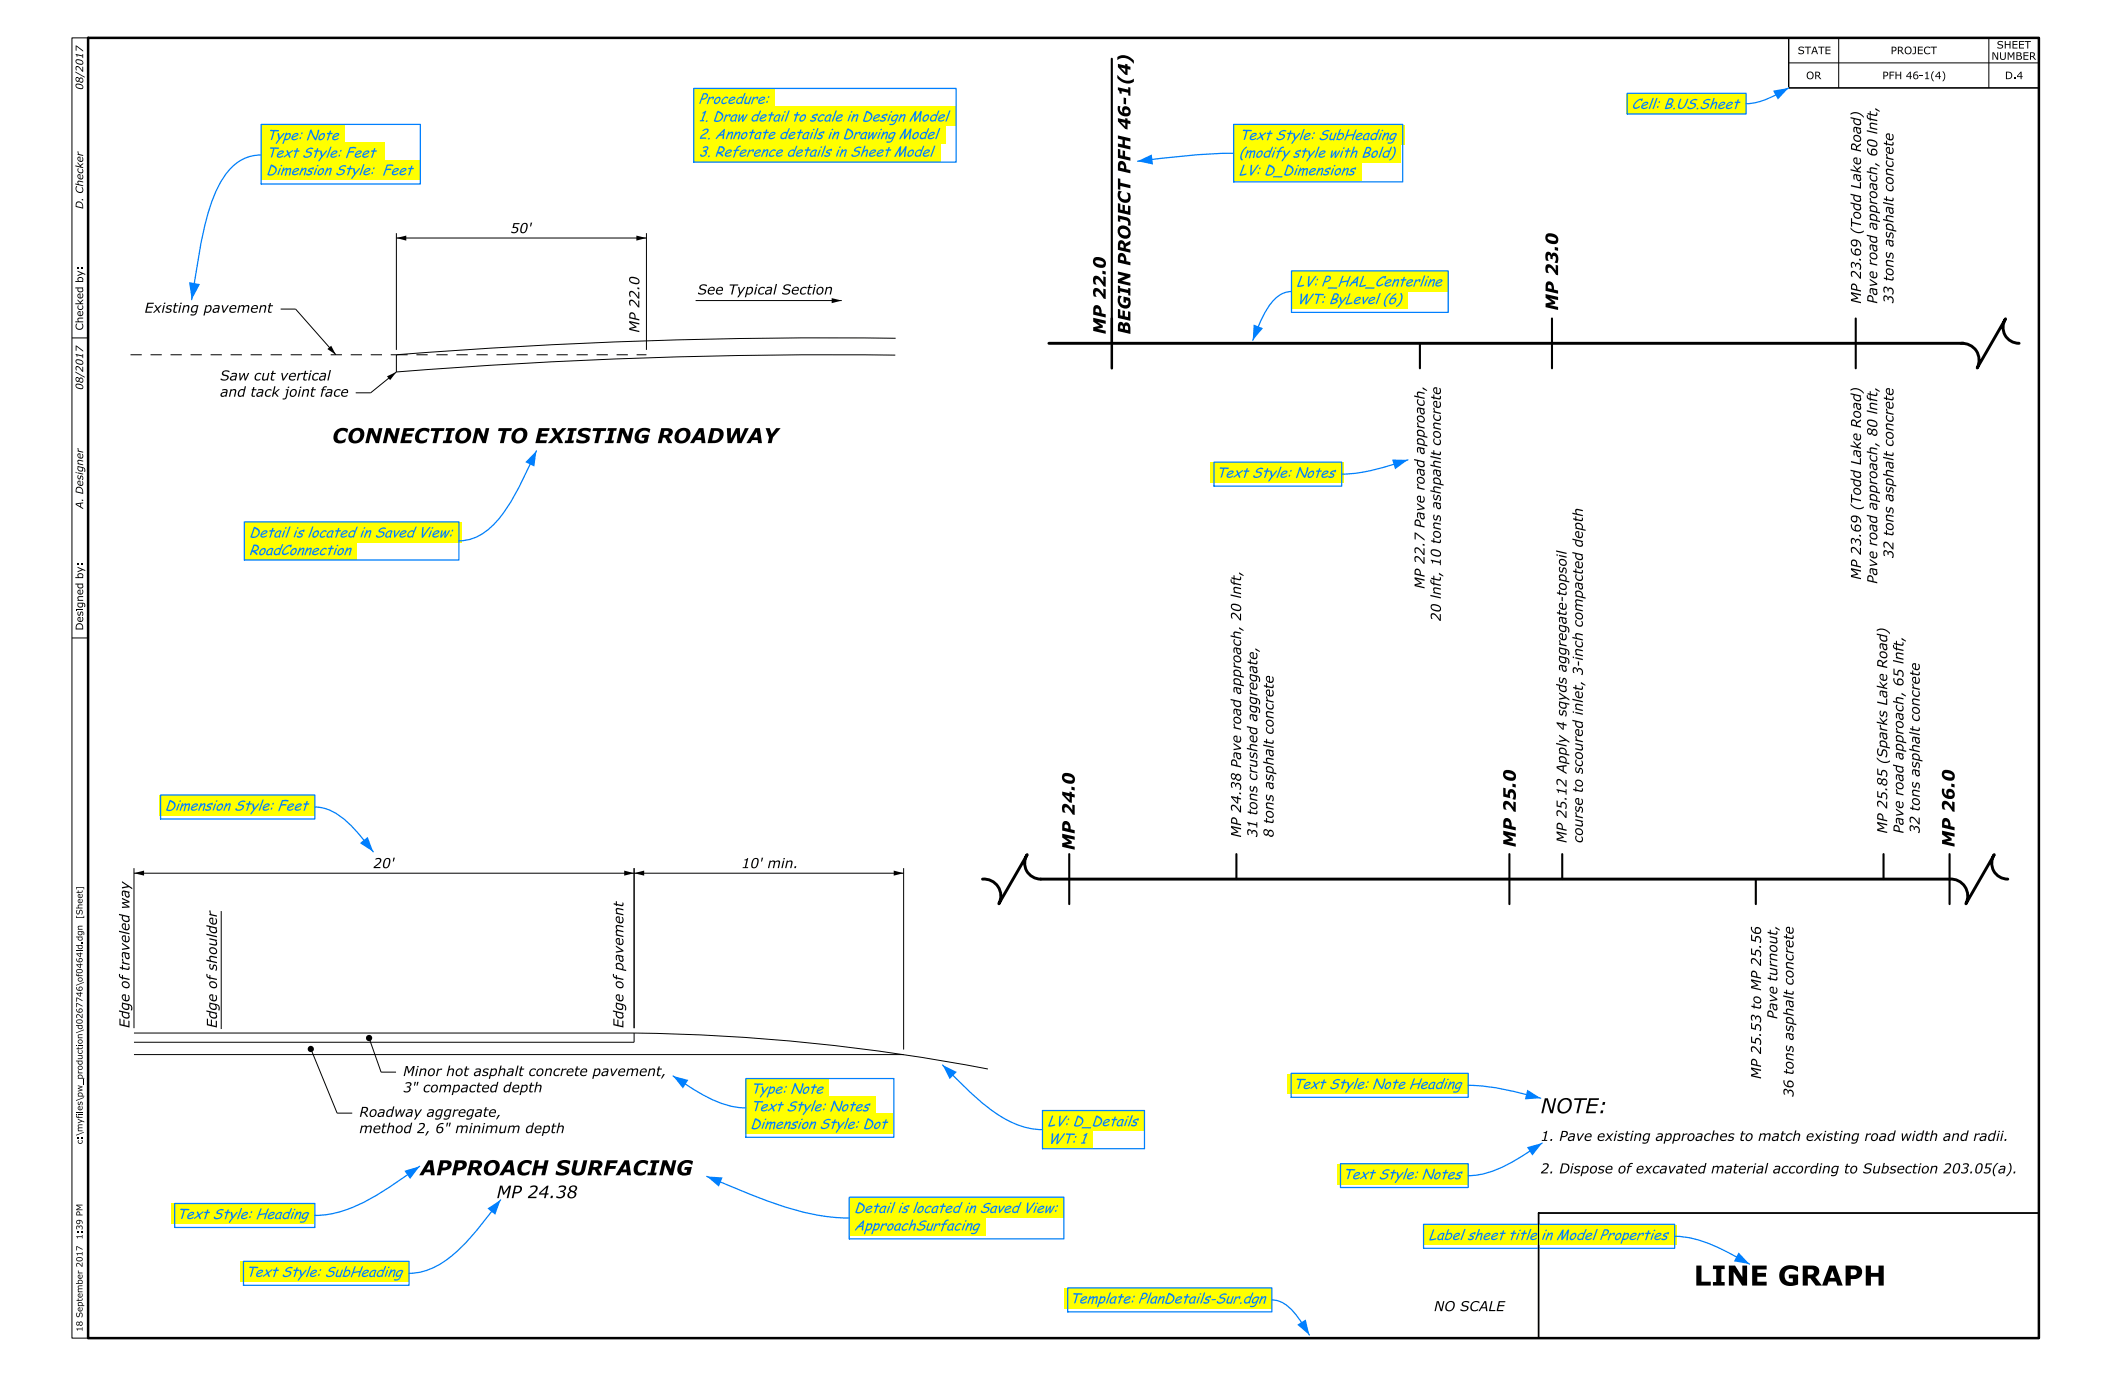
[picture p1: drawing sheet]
<svg xmlns="http://www.w3.org/2000/svg" width="432mm" height="279mm" viewBox="0 0 432 279" stroke-linecap="round" stroke-linejoin="round" font-family="sans-serif">
<defs><g id="words">
<text font-size="4.1" x="343.8" y="261">LINE GRAPH</text>
<g font-size="3">
<text x="67.4" y="90">CONNECTION TO EXISTING ROADWAY</text>
<text x="312.8" y="226.1">NOTE:</text>
<text x="85.3" y="238.6">APPROACH SURFACING</text>
</g>
<g font-size="2.5">
<text x="316.3" y="49.8" transform="rotate(-90 316.3 49.8)">0</text>
<text x="224.5" y="54.6" transform="rotate(-90 224.5 54.6)">0</text>
<text x="316.3" y="63.1" transform="rotate(-90 316.3 63.1)">M P 23.</text>
<text x="224.5" y="67.9" transform="rotate(-90 224.5 67.9)">M P 22.</text>
<text x="229.5" y="67.9" transform="rotate(-90 229.5 67.9)">BEGIN PROJECT PFH 46-1(4)</text>
<text x="218.2" y="159.3" transform="rotate(-90 218.2 159.3)">0</text>
<text x="307.7" y="158.7" transform="rotate(-90 307.7 158.7)">0</text>
<text x="396.8" y="158.7" transform="rotate(-90 396.8 158.7)">0</text>
<text x="218.2" y="172.6" transform="rotate(-90 218.2 172.6)">M P 24.</text>
<text x="307.7" y="172" transform="rotate(-90 307.7 172)">M P 25.</text>
<text x="396.8" y="172" transform="rotate(-90 396.8 172)">M P 26.</text>
<text x="100.8" y="243.3">MP 24.38</text>
</g>
<g font-size="2" fill="#007fff">
<text x="141.8" y="21.1">Procedure:</text>
<text x="331.2" y="22.1">Cell:B.US.Sheet</text>
<text x="54" y="28.4">Type:Note</text>
<text x="141.8" y="28.2">2. Annotate details in Drawing Model</text>
<text x="141.8" y="24.6">1. Draw detail to scale in Design Model</text>
<text x="251.5" y="28.4">Text Style:SubHeading</text>
<text x="54" y="35.5">Dimension Style: Feet</text>
<text x="54" y="32">Text Style:Feet</text>
<text x="141.8" y="31.8">3. Reference details in Sheet Model</text>
<text x="251.5" y="35.6">LV:D_Dimensions</text>
<text x="251.5" y="32">(modify style with Bold)</text>
<text x="263.2" y="58.1">LV:P_HAL_Centerline</text>
<text x="263.2" y="61.7">WT:ByLevel (6)</text>
<text x="246.8" y="97">Text Style:Notes</text>
<text x="50.5" y="112.7">RoadConnection</text>
<text x="50.5" y="109.1">Detail is located in Saved View:</text>
<text x="33.4" y="164.6">Dimension Style:Feet</text>
<text x="262.4" y="221.1">Text Style:Note Heading</text>
<text x="152.3" y="225.6">Text Style:Notes</text>
<text x="152.3" y="222.1">Type:Note</text>
<text x="152.3" y="229.2">Dimension Style:Dot</text>
<text x="212.6" y="232.2">WT:1</text>
<text x="212.6" y="228.6">LV:D_Details</text>
<text x="272.5" y="239.4">Text Style:Notes</text>
<text x="35.8" y="247.5">Text Style:Heading</text>
<text x="173.3" y="249.8">ApproachSurfacing</text>
<text x="173.3" y="246.3">Detail is located in Saved View:</text>
<text x="290" y="251.8">Label sheet title in Model Properties</text>
<text x="49.8" y="259.3">Text Style:SubHeading</text>
<text x="217.1" y="264.6">Template: PlanDetails-Sur.dgn</text>
</g>
<g font-size="2">
<text x="381.1" y="23.7" transform="rotate(-90 381.1 23.7)">t</text>
<text x="381.1" y="26.5" transform="rotate(-90 381.1 26.5)">nf,</text>
<text x="384.4" y="28.6" transform="rotate(-90 384.4 28.6)">e</text>
<text x="384.4" y="41.1" transform="rotate(-90 384.4 41.1)">tconcret</text>
<text x="103.6" y="47.3">50'</text>
<text x="377.8" y="52.1" transform="rotate(-90 377.8 52.1)">69 (Todd Lake Road)</text>
<text x="129.8" y="57.9" transform="rotate(-90 129.8 57.9)">0</text>
<text x="141.6" y="59.8">See Typical Section</text>
<text x="384.4" y="56" transform="rotate(-90 384.4 56)">ons asphal</text>
<text x="29.4" y="63.5">Existing pavement</text>
<text x="377.8" y="61.7" transform="rotate(-90 377.8 61.7)">MP 23.</text>
<text x="381.1" y="61.7" transform="rotate(-90 381.1 61.7)">Pave road approach,60 l</text>
<text x="384.4" y="61.7" transform="rotate(-90 384.4 61.7)">33 t</text>
<text x="129.8" y="67.5" transform="rotate(-90 129.8 67.5)">MP 22.</text>
<text x="44.7" y="77.3">Saw cut vertical</text>
<text x="44.7" y="80.6">and tack joint face</text>
<text x="292.5" y="80.2" transform="rotate(-90 292.5 80.2)">e</text>
<text x="381.1" y="83.4" transform="rotate(-90 381.1 83.4)">nf,</text>
<text x="381.1" y="80.6" transform="rotate(-90 381.1 80.6)">t</text>
<text x="384.4" y="80.4" transform="rotate(-90 384.4 80.4)">e</text>
<text x="292.5" y="92.6" transform="rotate(-90 292.5 92.6)">tconcret</text>
<text x="384.4" y="92.8" transform="rotate(-90 384.4 92.8)">tconcret</text>
<text x="384.4" y="107.8" transform="rotate(-90 384.4 107.8)">ons asphal</text>
<text x="289.2" y="110" transform="rotate(-90 289.2 110)">7 Pave road approach,</text>
<text x="292.5" y="109.4" transform="rotate(-90 292.5 109.4)">ons ashpahl</text>
<text x="318" y="112.6" transform="rotate(-90 318 112.6)">l</text>
<text x="377.8" y="108.1" transform="rotate(-90 377.8 108.1)">69 (Todd Lake Road)</text>
<text x="384.4" y="113.4" transform="rotate(-90 384.4 113.4)">32 t</text>
<text x="251.9" y="118" transform="rotate(-90 251.9 118)">t</text>
<text x="289.2" y="119.6" transform="rotate(-90 289.2 119.6)">MP 22.</text>
<text x="292.5" y="118.1" transform="rotate(-90 292.5 118.1)">t</text>
<text x="318" y="119.9" transform="rotate(-90 318 119.9)">opsoi</text>
<text x="321.3" y="115.5" transform="rotate(-90 321.3 115.5)">ed dept</text>
<text x="377.8" y="117.7" transform="rotate(-90 377.8 117.7)">MP 23.</text>
<text x="381.1" y="118.5" transform="rotate(-90 381.1 118.5)">Pave road approach,80 l</text>
<text x="251.9" y="120.8" transform="rotate(-90 251.9 120.8)">nf,</text>
<text x="292.5" y="120.8" transform="rotate(-90 292.5 120.8)">nf,10 t</text>
<text x="318" y="124" transform="rotate(-90 318 124)">e-t</text>
<text x="292.5" y="126.1" transform="rotate(-90 292.5 126.1)">20 l</text>
<text x="386.4" y="131.3" transform="rotate(-90 386.4 131.3)">t</text>
<text x="255.2" y="134" transform="rotate(-90 255.2 134)">e,</text>
<text x="321.3" y="133.4" transform="rotate(-90 321.3 133.4)">nch com pact</text>
<text x="386.4" y="134.1" transform="rotate(-90 386.4 134.1)">nf,</text>
<text x="389.7" y="136.2" transform="rotate(-90 389.7 136.2)">e</text>
<text x="258.5" y="138.8" transform="rotate(-90 258.5 138.8)">e</text>
<text x="321.3" y="139.2" transform="rotate(-90 321.3 139.2)">,3-i</text>
<text x="321.3" y="144.5" transform="rotate(-90 321.3 144.5)">nl</text>
<text x="389.7" y="148.6" transform="rotate(-90 389.7 148.6)">tconcret</text>
<text x="258.5" y="151.2" transform="rotate(-90 258.5 151.2)">tconcret</text>
<text x="318" y="150.9" transform="rotate(-90 318 150.9)">y 4 sqyds aggregat</text>
<text x="251.9" y="160.5" transform="rotate(-90 251.9 160.5)">38 Pave road approach,20 l</text>
<text x="318" y="161.6" transform="rotate(-90 318 161.6)">12 Appl</text>
<text x="321.3" y="159.9" transform="rotate(-90 321.3 159.9)">o scoured i et</text>
<text x="383.1" y="159.7" transform="rotate(-90 383.1 159.7)">85 (Sparks Lake Road)</text>
<text x="255.2" y="164.4" transform="rotate(-90 255.2 164.4)">ons crushed aggregat</text>
<text x="258.5" y="166.2" transform="rotate(-90 258.5 166.2)">ons asphal</text>
<text x="389.7" y="163.6" transform="rotate(-90 389.7 163.6)">ons asphal</text>
<text x="251.9" y="170.1" transform="rotate(-90 251.9 170.1)">MP 24.</text>
<text x="255.2" y="170.1" transform="rotate(-90 255.2 170.1)">31 t</text>
<text x="258.5" y="170.1" transform="rotate(-90 258.5 170.1)">8 t</text>
<text x="318" y="171.2" transform="rotate(-90 318 171.2)">MP 25.</text>
<text x="321.3" y="171.2" transform="rotate(-90 321.3 171.2)">course t</text>
<text x="383.1" y="169.3" transform="rotate(-90 383.1 169.3)">MP 25.</text>
<text x="386.4" y="169.3" transform="rotate(-90 386.4 169.3)">Pave road approach,65 l</text>
<text x="389.7" y="169.3" transform="rotate(-90 389.7 169.3)">32 t</text>
<text x="75.8" y="176.3">20'</text>
<text x="150.5" y="176.3">10' min.</text>
<text x="26.3" y="189" transform="rotate(-90 26.3 189)">ed way</text>
<text x="44" y="189.6" transform="rotate(-90 44 189.6)">der</text>
<text x="357.5" y="191.6" transform="rotate(-90 357.5 191.6)">56</text>
<text x="360.8" y="188.9" transform="rotate(-90 360.8 188.9)">,</text>
<text x="364.1" y="189.7" transform="rotate(-90 364.1 189.7)">e</text>
<text x="26.3" y="196" transform="rotate(-90 26.3 196)">r</text>
<text x="357.5" y="203.9" transform="rotate(-90 357.5 203.9)">o MP 25.</text>
<text x="360.8" y="198.2" transform="rotate(-90 360.8 198.2)">urnout</text>
<text x="364.1" y="202.2" transform="rotate(-90 364.1 202.2)">tconcret</text>
<text x="26.3" y="208.7" transform="rotate(-90 26.3 208.7)">Edge oftavel</text>
<text x="44" y="208.7" transform="rotate(-90 44 208.7)">Edge ofshoul</text>
<text x="126.6" y="208.7" transform="rotate(-90 126.6 208.7)">Edge ofpavem ent</text>
<text x="357.5" y="209.5" transform="rotate(-90 357.5 209.5)">53 t</text>
<text x="360.8" y="206.9" transform="rotate(-90 360.8 206.9)">Pave t</text>
<text x="81.8" y="221.8">3&quot; compacted depth</text>
<text x="81.8" y="218.5">Minor hot asphalt concrete pavement,</text>
<text x="357.5" y="219.1" transform="rotate(-90 357.5 219.1)">MP 25.</text>
<text x="364.1" y="217.1" transform="rotate(-90 364.1 217.1)">ons asphal</text>
<text x="72.9" y="226.8">Roadway aggregate,</text>
<text x="364.1" y="222.8" transform="rotate(-90 364.1 222.8)">36 t</text>
<text x="72.9" y="230.1">method 2, 6&quot; minimum depth</text>
<text x="312.8" y="231.7">1. Pave existing approaches to match existing road width and radii.</text>
<text x="312.8" y="238.3">2. Dispose of excavated material according to Subsection 203.05(a).</text>
<text x="291.1" y="266.2">NO SCALE</text>
</g>
<g font-size="1.5">
<text x="364.9" y="11">STATE</text>
<text x="383.8" y="11">PROJECT</text>
<text x="405.3" y="9.9">SHEET</text>
<text x="366.7" y="16.1">OR</text>
<text x="382.1" y="16.1">PFH 46-1(4)</text>
<text x="404.3" y="12.1">NUMBER</text>
<text x="407" y="16.1">D.</text>
<text x="409.4" y="16.1">4</text>
<text x="16.9" y="18.2" transform="rotate(-90 16.9 18.2)">08/2017</text>
<text x="16.9" y="42.4" transform="rotate(-90 16.9 42.4)">D.Checker</text>
<text x="16.9" y="67.1" transform="rotate(-90 16.9 67.1)">Checked by:</text>
<text x="16.9" y="79.2" transform="rotate(-90 16.9 79.2)">08/2017</text>
<text x="16.9" y="95.9" transform="rotate(-90 16.9 95.9)">gner</text>
<text x="16.9" y="103.3" transform="rotate(-90 16.9 103.3)">A.Desi</text>
<text x="16.9" y="123.5" transform="rotate(-90 16.9 123.5)">gned by:</text>
<text x="16.9" y="128" transform="rotate(-90 16.9 128)">Desi</text>
</g>
<g font-size="1.3">
<text x="16.8" y="191.1" transform="rotate(-90 16.8 191.1)">dgn</text>
<text x="16.8" y="186.6" transform="rotate(-90 16.8 186.6)">[Sheet</text>
<text x="16.8" y="197.7" transform="rotate(-90 16.8 197.7)">0464l</text>
<text x="16.8" y="212.5" transform="rotate(-90 16.8 212.5)">i</text>
<text x="16.8" y="226.5" transform="rotate(-90 16.8 226.5)">ies\pw_producton\d0267746\of</text>
<text x="16.8" y="232.4" transform="rotate(-90 16.8 232.4)">c:\m yfl</text>
<text x="16.8" y="251.7" transform="rotate(-90 16.8 251.7)">1:39 PM</text>
<text x="16.8" y="263.6" transform="rotate(-90 16.8 263.6)">em ber2017</text>
<text x="16.8" y="270.4" transform="rotate(-90 16.8 270.4)">18 Sept</text>
</g>
</g></defs>
<g fill="none" stroke="#000" stroke-width=".2">
<path d="M17.9 7.7h345.2v10.2h50.8v228.4h-101.6v25.4h-294.4zM80.5 47.3v23.7M80.5 48.3h50.7M131.2 47.3v23.7M57 62.8h3l8.2 9.2M80.5 75.5l-5.3 4.3h-3M141.2 61h29.7M181.8 72.1a1115.3 1115.3 0 0 0-101.3 3.4M181.8 68.7a1116.4 1116.4 0 0 0-101.3 3.3v3.5M27.2 176.3v32.5M27.2 177.3h156.2M128.7 176.3v32.5"/>
<path d="M183.4 176.3v36.8M44.9 185v24M27.2 209.8h101.5M27.2 214.1h156.2M63.1 213l5.3 13h3.1M74.9 210.8l2.5 6.9h3M128.7 209.8a405.5 405.5 0 0 1 71.9 7.3M128.7 209.8v1.8h-101.5"/>
</g>
<path d="M26.5 72h54M80.5 72h50.7" fill="none" stroke="#000" stroke-width=".2" stroke-dasharray="2.3 1.8" stroke-linecap="butt"/>
<path d="M212.9 69.7h185.7M398.1 69.7a3.4 3.4 0 0 1 3.3 5l5.7-10a3.2 3.2 0 0 0 2.8 5M199.5 178.5a3.4 3.4 0 0 1 3.3 5l5.7-10a3.2 3.2 0 0 0 2.8 5h184.5a3.5 3.5 0 0 1 3.3 5l5.7-10a3.2 3.2 0 0 0 2.8 5" fill="none" stroke="#000" stroke-width=".59"/>
<g fill="#000">
<path d="M80.5 48.3l2-.5v1.1zM129.2 47.8l2 .5-2 .6zM66.5 70.9l.7-.7 1 1.8zM78.6 76.4l1.9-.9-1.3 1.7zM168.8 60.5l2.1 .5-2.1 .6zM27.2 177.3l2-.5v1zM126.7 176.8l2 .5-2 .5zM128.7 177.3l2.1-.5v1zM181.4 176.8l2 .5-2 .5z"/>
<path d="M226.8 15.2a2.43 2.43 0 0 0 3.4 .8v.6a2.49 2.49 0 0 1-3.4-.7z" fill-rule="evenodd"/>
<path d="M226.8 11.6a2.49 2.49 0 0 1 3.4 .7v.6a2.42 2.42 0 0 0-3.4-.7z" fill-rule="evenodd"/>
<path d="M375.7 39.3v.3l.6 .1a.9 .9 0 0 0 .3 1.2 .9 .9 0 0 0 1.2-.2l-.2-.7 .2 .1v-.3zM376.5 39.8l.9 .2a.45 .45 0 0 1 .1 .7 .45 .45 0 0 1-.7 0 .58 .58 0 0 1-.3-.9z" fill-rule="evenodd"/>
<path d="M375.7 23.8v.2l.6 .2a.9 .9 0 0 0 .3 1.1 .9 .9 0 0 0 1.2-.1l-.2-.7h.2v-.2zM376.5 24.2l.9 .2a.45 .45 0 0 1 .1 .7 .45 .45 0 0 1-.7 0 .58 .58 0 0 1-.3-.9z" fill-rule="evenodd"/>
<path d="M375.7 23a2.06 2.06 0 0 1 2.7 .6v.3a1.94 1.94 0 0 0-2.7-.6z" fill-rule="evenodd"/>
<path d="M376.3 33.4l.7 .9 .8-.6v.3l-.7 .5 .2 .2 .5 .1v.3l-2.1-.5v-.3l1.3 .4-.7-.9z" fill-rule="evenodd"/>
<path d="M379 26.4l2.1 .5v.3l-2.1-.5z" fill-rule="evenodd"/>
<path d="M379 23.4h.2a.43 .43 0 0 0 .4 .6v-.4h.2v.5l1.3 .3v.2l-1.3-.3v.2h-.2v-.2a.68 .68 0 0 1-.6-.9z" fill-rule="evenodd"/>
<path d="M379.6 34.1l.4-.1 1.1 .2v.3l-.9-.3a.35 .35 0 0 0-.5 .3 .35 .35 0 0 0 .2 .4l1.2 .3v.3l-2.1-.5v-.3l.7 .2-.2-.4z" fill-rule="evenodd"/>
<path d="M382.4 29l.5 .1v-.6l.2 .1v.5l.7 .2a.29 .29 0 0 0 .4-.1 .29 .29 0 0 0 0-.4 .39 .39 0 0 1 .2 .5 .39 .39 0 0 1-.5 .2l-.8-.1v.1h-.2v-.2l-.5-.1z" fill-rule="evenodd"/>
<path d="M107.7 45.2h.3l-.2 .8h-.2z" fill-rule="evenodd"/>
<path d="M157.5 57.7h.3l-.5 2.1h-.3z" fill-rule="evenodd"/>
<path d="M375.7 41.1v.2l.6 .2a.9 .9 0 0 0 .3 1.1 .9 .9 0 0 0 1.2-.1l-.2-.7h.2v-.2zM376.5 41.5l.9 .2a.45 .45 0 0 1 .1 .7 .45 .45 0 0 1-.7 0 .58 .58 0 0 1-.3-.9z" fill-rule="evenodd"/>
<path d="M375.7 46.2a1.95 1.95 0 0 0 2.7 .6v.3a2.07 2.07 0 0 1-2.7-.6z" fill-rule="evenodd"/>
<path d="M379 47.6v.3l.6 .2a.9 .9 0 0 0 .3 1.1 .9 .9 0 0 0 1.2-.1l-.2-.7h.2v-.3zM379.8 48.1l.9 .2a.45 .45 0 0 1 .1 .7 .45 .45 0 0 1-.7 0 .58 .58 0 0 1-.3-.9z" fill-rule="evenodd"/>
<path d="M382.3 41l2.1 .5v.2l-2.1-.4z" fill-rule="evenodd"/>
<path d="M382.9 43.8l.4-.1 1.1 .2v.3l-.9-.2a.35 .35 0 0 0-.5 .2 .35 .35 0 0 0 .2 .4l1.2 .3v.3l-2.1-.5v-.3l.7 .2-.2-.4z" fill-rule="evenodd"/>
<path d="M48.6 79.2a.94 .94 0 0 0-.1 1.4l.7-.2v.2h.3l.4-2.2h-.2l-.2 .7-.4-.1zM48.8 79.4l.3-.2 .4 .1-.2 .9a.45 .45 0 0 1-.7 .1 .45 .45 0 0 1 0-.7z" fill-rule="evenodd"/>
<path d="M65.7 78.6l.7-.2-.1 .3a.43 .43 0 0 0-.6 .3h.4v.2h-.5l-.3 1.4h-.2l.3-1.4h-.2l.1-.2h.1z" fill-rule="evenodd"/>
<path d="M66.9 75.1h.3l-.5 2.2h-.3z" fill-rule="evenodd"/>
<path d="M287.7 79.6l.4-.1 1.1 .3v.2l-.9-.2a.35 .35 0 0 0-.5 .2 .35 .35 0 0 0 .2 .4l1.2 .4v.2l-2.1-.5v-.2l.7 .2-.2-.4z" fill-rule="evenodd"/>
<path d="M375.7 79.8v.3l.6 .1a.9 .9 0 0 0 .3 1.2 .9 .9 0 0 0 1.2-.2l-.2-.7 .2 .1v-.3zM376.5 80.3l.9 .2a.45 .45 0 0 1 .1 .7 .45 .45 0 0 1-.7 0 .58 .58 0 0 1-.3-.9z" fill-rule="evenodd"/>
<path d="M375.7 79.1a2.07 2.07 0 0 1 2.7 .6v.3a1.94 1.94 0 0 0-2.7-.6z" fill-rule="evenodd"/>
<path d="M55.7 78.4h.2l-.3 1.4 .9-.8h.4l-.9 .8 .6 .8h-.3l-.5-.7-.2 .2-.2 .5h-.2z" fill-rule="evenodd"/>
<path d="M287.1 93.2v.3l.6 .1a.9 .9 0 0 0 .4 1.1 .9 .9 0 0 0 1.1-.1l-.2-.7h.2v-.2zM288 93.7l.8 .2a.45 .45 0 0 1 .1 .6 .45 .45 0 0 1-.7 0 .58 .58 0 0 1-.2-.8z" fill-rule="evenodd"/>
<path d="M290.4 92.6l2.1 .4v.3l-2.1-.5z" fill-rule="evenodd"/>
<path d="M290.5 80.5l.5 .1v-.5h.2v.6l.7 .1a.29 .29 0 0 0 .4-.1 .29 .29 0 0 0 0-.3 .39 .39 0 0 1 .2 .5 .39 .39 0 0 1-.5 .2l-.8-.2v.2l-.2-.1v-.1l-.5-.1z" fill-rule="evenodd"/>
<path d="M291 98.8l.4-.1 1.1 .3v.2l-.9-.2a.35 .35 0 0 0-.5 .2 .35 .35 0 0 0 .2 .5l1.2 .3v.3l-2.1-.5v-.3l.7 .2-.2-.4z" fill-rule="evenodd"/>
<path d="M291 93.7l.4-.2 1.1 .3v.3l-.9-.3a.35 .35 0 0 0-.5 .2 .35 .35 0 0 0 .2 .5l1.2 .3v.3l-2.1-.5v-.3l.7 .2-.2-.4z" fill-rule="evenodd"/>
<path d="M375.7 97.1v.3l.6 .1a.9 .9 0 0 0 .3 1.1 .9 .9 0 0 0 1.2-.1l-.2-.7 .2 .1v-.3zM376.5 97.6l.9 .2a.45 .45 0 0 1 .1 .7 .45 .45 0 0 1-.7-.1 .58 .58 0 0 1-.3-.8z" fill-rule="evenodd"/>
<path d="M375.7 95.4v.2l.6 .2a.9 .9 0 0 0 .3 1.1 .9 .9 0 0 0 1.2-.1l-.2-.7h.2v-.2zM376.5 95.8l.9 .2a.45 .45 0 0 1 .1 .7 .45 .45 0 0 1-.7 0 .58 .58 0 0 1-.3-.9z" fill-rule="evenodd"/>
<path d="M376.3 89.5l.7 .8 .8-.6v.4l-.7 .4 .2 .3 .5 .1v.2l-2.1-.5v-.2l1.3 .3-.7-.9z" fill-rule="evenodd"/>
<path d="M379 83.3l2.1 .5v.2l-2.1-.4z" fill-rule="evenodd"/>
<path d="M379 80.2l.2 .1a.43 .43 0 0 0 .4 .6v-.5l.2 .1v.4l1.3 .3v.3l-1.3-.3v.2l-.2-.1v-.1a.68 .68 0 0 1-.6-1z" fill-rule="evenodd"/>
<path d="M379.6 90.9l.4-.1 1.1 .3v.2l-.9-.2a.35 .35 0 0 0-.5 .2 .35 .35 0 0 0 .2 .5l1.2 .3v.2l-2.1-.4v-.3l.7 .2-.2-.4z" fill-rule="evenodd"/>
<path d="M382.3 92.7l2.1 .5v.3l-2.1-.5z" fill-rule="evenodd"/>
<path d="M382.4 80.7l.5 .1v-.5h.2v.5l.7 .2a.29 .29 0 0 0 .4-.1 .29 .29 0 0 0 0-.4 .39 .39 0 0 1 .2 .5 .39 .39 0 0 1-.5 .3l-.8-.2v.2l-.2-.1v-.2l-.5-.1z" fill-rule="evenodd"/>
<path d="M382.9 95.5l.4-.1 1.1 .3v.2l-.9-.2a.35 .35 0 0 0-.5 .2 .35 .35 0 0 0 .2 .4l1.2 .4v.2l-2.1-.5v-.2l.7 .2-.2-.4z" fill-rule="evenodd"/>
<path d="M249.8 117.6l.3 .1a.43 .43 0 0 0 .3 .6v-.5l.2 .1v.4l1.3 .3v.3l-1.3-.3v.2l-.2-.1v-.2a.68 .68 0 0 1-.6-.9z" fill-rule="evenodd"/>
<path d="M290.4 117.7l.2 .1a.43 .43 0 0 0 .4 .6v-.5l.2 .1v.4l1.3 .3v.3l-1.3-.3v.2l-.2-.1v-.2a.68 .68 0 0 1-.6-.9z" fill-rule="evenodd"/>
<path d="M315.9 111.8l2.1 .4v.3l-2.1-.5z" fill-rule="evenodd"/>
<path d="M316.1 120.2l.4 .1v-.5l.2 .1v.5l.8 .2a.29 .29 0 0 0 .3-.1 .29 .29 0 0 0 0-.4 .39 .39 0 0 1 .2 .5 .39 .39 0 0 1-.5 .2l-.8-.1v.1h-.2v-.2l-.4-.1z" fill-rule="evenodd"/>
<path d="M319.2 112.1v.2l.7 .2a.9 .9 0 0 0 .3 1.1 .9 .9 0 0 0 1.1-.1l-.1-.7h.1v-.2zM320.1 112.5l.9 .2a.45 .45 0 0 1 .1 .7 .45 .45 0 0 1-.7 0 .58 .58 0 0 1-.3-.9z" fill-rule="evenodd"/>
<path d="M319.2 109.4v.2l.7 .2a.9 .9 0 0 0 .3 1.1 .9 .9 0 0 0 1.1-.1l-.1-.7h.1v-.3zM320.1 109.8l.9 .2a.45 .45 0 0 1 .1 .7 .45 .45 0 0 1-.7 0 .58 .58 0 0 1-.3-.9z" fill-rule="evenodd"/>
<path d="M319.9 103.4l.3-.1 1.1 .3v.2l-.9-.2a.35 .35 0 0 0-.4 .2 .35 .35 0 0 0 .2 .5l1.1 .3v.2l-2.1-.5v-.2l.8 .2-.2-.4z" fill-rule="evenodd"/>
<path d="M375.7 102.2a1.95 1.95 0 0 0 2.7 .6v.3a2.07 2.07 0 0 1-2.7-.6z" fill-rule="evenodd"/>
<path d="M379 104.5v.3l.6 .1a.9 .9 0 0 0 .3 1.2 .9 .9 0 0 0 1.2-.2l-.2-.7 .2 .1v-.3zM379.8 105l.9 .2a.45 .45 0 0 1 .1 .7 .45 .45 0 0 1-.7 0 .58 .58 0 0 1-.3-.9z" fill-rule="evenodd"/>
<path d="M249.8 120.7l2.1 .5v.2l-2.1-.5z" fill-rule="evenodd"/>
<path d="M250.5 128.3l.4-.1 1 .3v.2l-.9-.2a.35 .35 0 0 0-.4 .2 .35 .35 0 0 0 .2 .5l1.1 .3v.2l-2.1-.4v-.3l.8 .2-.2-.4z" fill-rule="evenodd"/>
<path d="M256.6 139.1l.4 .1v-.5h.2v.6l.8 .1a.29 .29 0 0 0 .3-.1 .29 .29 0 0 0 0-.3 .39 .39 0 0 1 .3 .5 .39 .39 0 0 1-.6 .2l-.8-.2v.2l-.2-.1v-.1l-.4-.1z" fill-rule="evenodd"/>
<path d="M290.4 120.8l2.1 .5v.2l-2.1-.5z" fill-rule="evenodd"/>
<path d="M315.9 138.9v.2l.7 .2a.9 .9 0 0 0 .3 1.1 .9 .9 0 0 0 1.1-.1l-.1-.7h.1v-.2zM316.8 139.3l.9 .2a.45 .45 0 0 1 .1 .7 .45 .45 0 0 1-.7 0 .58 .58 0 0 1-.3-.9z" fill-rule="evenodd"/>
<path d="M319.9 128.6l.3-.1 1.1 .3v.2l-.9-.2a.35 .35 0 0 0-.4 .2 .35 .35 0 0 0 .2 .5l1.1 .3v.3l-2.1-.5v-.3l.8 .2-.2-.4z" fill-rule="evenodd"/>
<path d="M381 128.6v.3l.7 .1a.9 .9 0 0 0 .3 1.2 .9 .9 0 0 0 1.1-.2l-.1-.7 .1 .1v-.3zM381.9 129.1l.8 .2a.45 .45 0 0 1 .1 .7 .45 .45 0 0 1-.6 0 .58 .58 0 0 1-.3-.9z" fill-rule="evenodd"/>
<path d="M381 127.9a2.08 2.08 0 0 1 2.7 .6v.3a1.95 1.95 0 0 0-2.7-.6z" fill-rule="evenodd"/>
<path d="M381.6 138.3l.7 .9 .8-.6v.3l-.7 .5 .2 .2 .5 .1v.3l-2.1-.5v-.3l1.4 .3-.8-.9z" fill-rule="evenodd"/>
<path d="M384.3 134l2.1 .5v.3l-2.1-.5z" fill-rule="evenodd"/>
<path d="M384.3 130.9l.2 .1a.44 .44 0 0 0 .4 .6v-.5l.2 .1v.4l1.3 .3v.3l-1.3-.3v.2l-.2-.1v-.1a.68 .68 0 0 1-.6-1z" fill-rule="evenodd"/>
<path d="M387.8 136.5l.4 .1v-.5l.2 .1v.5l.8 .2a.29 .29 0 0 0 .3-.1 .29 .29 0 0 0 0-.4 .39 .39 0 0 1 .2 .5 .39 .39 0 0 1-.5 .2l-.8-.2v.2h-.2v-.2l-.4-.1z" fill-rule="evenodd"/>
<path d="M249.8 141.9v.3l.7 .1a.9 .9 0 0 0 .3 1.1 .9 .9 0 0 0 1.2-.1l-.2-.7 .1 .1v-.3zM250.7 142.4l.9 .2a.45 .45 0 0 1 .1 .7 .45 .45 0 0 1-.7-.1 .58 .58 0 0 1-.3-.8z" fill-rule="evenodd"/>
<path d="M253.1 147.4v.3l.7 .1a.9 .9 0 0 0 .3 1.2 .9 .9 0 0 0 1.2-.2l-.2-.7 .1 .1v-.3zM254 147.9l.9 .2a.45 .45 0 0 1 .1 .7 .45 .45 0 0 1-.7 0 .58 .58 0 0 1-.3-.9z" fill-rule="evenodd"/>
<path d="M253.8 151.2l.4-.1 1 .2v.3l-.9-.2a.35 .35 0 0 0-.4 .2 .35 .35 0 0 0 .2 .4l1.1 .3v.3l-2.1-.5v-.3l.8 .2-.2-.4z" fill-rule="evenodd"/>
<path d="M256.4 151.2l2.1 .4v.3l-2.1-.5z" fill-rule="evenodd"/>
<path d="M257.1 153.9l.4-.1 1 .3v.2l-.9-.2a.35 .35 0 0 0-.4 .2 .35 .35 0 0 0 .2 .5l1.1 .3v.3l-2.1-.5v-.3l.8 .2-.2-.4z" fill-rule="evenodd"/>
<path d="M315.9 150.8l2.1 .5v.3l-2.1-.5z" fill-rule="evenodd"/>
<path d="M319.2 146.2v.2l.7 .2a.9 .9 0 0 0 .3 1.1 .9 .9 0 0 0 1.1-.1l-.1-.7h.1v-.3zM320.1 146.6l.9 .2a.45 .45 0 0 1 .1 .7 .45 .45 0 0 1-.7 0 .58 .58 0 0 1-.3-.9z" fill-rule="evenodd"/>
<path d="M319.2 141.9l2.1 .5v.2l-2.1-.5z" fill-rule="evenodd"/>
<path d="M319.4 160.2l.4 .1v-.6l.2 .1v.5l.8 .2a.29 .29 0 0 0 .3-.1 .29 .29 0 0 0 0-.4 .39 .39 0 0 1 .2 .5 .39 .39 0 0 1-.5 .3l-.8-.2v.2l-.2-.1v-.2l-.4-.1z" fill-rule="evenodd"/>
<path d="M381.6 145.6l.7 .9 .8-.6v.3l-.7 .5 .2 .2 .5 .1v.3l-2.1-.5v-.3l1.4 .3-.8-.9z" fill-rule="evenodd"/>
<path d="M381 153.8a1.95 1.95 0 0 0 2.7 .6v.3a2.07 2.07 0 0 1-2.7-.6z" fill-rule="evenodd"/>
<path d="M384.3 155.2v.3l.7 .1a.9 .9 0 0 0 .3 1.2 .9 .9 0 0 0 1.1-.2l-.1-.7 .1 .1v-.3zM385.2 155.7l.8 .2a.46 .46 0 0 1 .1 .7 .46 .46 0 0 1-.6 0 .58 .58 0 0 1-.3-.9z" fill-rule="evenodd"/>
<path d="M385 141.6l.3-.1 1.1 .3v.2l-.9-.2a.35 .35 0 0 0-.5 .2 .35 .35 0 0 0 .2 .5l1.2 .3v.3l-2.1-.5v-.3l.8 .2-.2-.4z" fill-rule="evenodd"/>
<path d="M387.6 148.6l2.1 .5v.2l-2.1-.5z" fill-rule="evenodd"/>
<path d="M388.3 151.4l.3-.2 1.1 .3v.3l-.9-.3a.35 .35 0 0 0-.5 .3 .35 .35 0 0 0 .2 .4l1.2 .3v.3l-2.1-.5v-.3l.8 .2-.2-.4z" fill-rule="evenodd"/>
<path d="M79.9 174.2h.3l-.3 .7h-.2z" fill-rule="evenodd"/>
<path d="M154.6 174.2h.3l-.2 .7h-.2z" fill-rule="evenodd"/>
<path d="M24.2 189l2.1 .5v.2l-2.1-.5z" fill-rule="evenodd"/>
<path d="M24.2 185.6v.2l.6 .2a.91 .91 0 0 0 .3 1.1 .91 .91 0 0 0 1.2-.1l-.2-.7h.2v-.2zM25 186l.9 .2a.46 .46 0 0 1 .1 .7 .46 .46 0 0 1-.7 0 .58 .58 0 0 1-.3-.9z" fill-rule="evenodd"/>
<path d="M24.2 197.7l.2 .1a.43 .43 0 0 0 .4 .6v-.4h.2v.5l1.3 .3v.2l-1.3-.3v.2l-.2-.1v-.1a.69 .69 0 0 1-.6-1z" fill-rule="evenodd"/>
<path d="M41.9 189.6l2.1 .5v.2l-2.1-.5z" fill-rule="evenodd"/>
<path d="M41.9 187.8v.3l.7 .1a.91 .91 0 0 0 .3 1.2 .91 .91 0 0 0 1.1-.1l-.1-.8 .1 .1v-.3zM42.8 188.3l.9 .2a.46 .46 0 0 1 .1 .7 .46 .46 0 0 1-.7 0 .58 .58 0 0 1-.3-.9z" fill-rule="evenodd"/>
<path d="M41.9 197.7l.2 .1a.43 .43 0 0 0 .4 .6v-.4h.2v.5l1.3 .3v.2l-1.3-.3v.2l-.2-.1v-.1a.69 .69 0 0 1-.6-1z" fill-rule="evenodd"/>
<path d="M42.6 194.2l.3-.1 1.1 .2v.3l-.9-.2a.35 .35 0 0 0-.4 .2 .35 .35 0 0 0 .2 .4l1.1 .3v.3l-2.1-.5v-.3l.8 .2-.2-.4z" fill-rule="evenodd"/>
<path d="M124.4 197.7l.3 .1a.43 .43 0 0 0 .3 .6v-.4h.2v.5l1.4 .3v.2l-1.4-.3v.2l-.2-.1v-.1a.69 .69 0 0 1-.6-1z" fill-rule="evenodd"/>
<path d="M358.8 189.2l.5 .1v-.5h.2v.5l.8 .2a.29 .29 0 0 0 .3-.1 .29 .29 0 0 0 0-.3 .39 .39 0 0 1 .2 .5 .39 .39 0 0 1-.5 .2l-.8-.2v.2l-.2-.1v-.1l-.5-.2z" fill-rule="evenodd"/>
<path d="M362.1 190.1l.5 .1v-.6l.2 .1v.5l.8 .2a.29 .29 0 0 0 .3-.1 .29 .29 0 0 0 0-.4 .39 .39 0 0 1 .2 .5 .39 .39 0 0 1-.5 .3l-.8-.2v.1h-.2v-.2l-.5-.1z" fill-rule="evenodd"/>
<path d="M24.2 205.2v.2l.6 .2a.91 .91 0 0 0 .3 1.1 .91 .91 0 0 0 1.2-.1l-.2-.7h.2v-.3zM25 205.6l.9 .2a.46 .46 0 0 1 .1 .7 .46 .46 0 0 1-.7 0 .58 .58 0 0 1-.3-.9z" fill-rule="evenodd"/>
<path d="M41.9 205.2v.2l.7 .2a.91 .91 0 0 0 .3 1.1 .91 .91 0 0 0 1.1-.1l-.1-.7h.1v-.3zM42.8 205.6l.9 .2a.46 .46 0 0 1 .1 .7 .46 .46 0 0 1-.7 0 .58 .58 0 0 1-.3-.9z" fill-rule="evenodd"/>
<path d="M84.2 219.7h.3l-.3 .8h-.2z" fill-rule="evenodd"/>
<path d="M84.7 219.7h.3l-.3 .8h-.1z" fill-rule="evenodd"/>
<path d="M91.2 216.4h.2l-.2 .7a.5 .5 0 0 1 .7-.2 .5 .5 0 0 1 .3 .6l-.3 1h-.2l.2-.9a.35 .35 0 0 0-.2-.5 .35 .35 0 0 0-.5 .2l-.3 1.2h-.2z" fill-rule="evenodd"/>
<path d="M99.9 220.4a.94 .94 0 0 0-.1 1.4l.7-.2-.1 .2h.3l.5-2.1h-.3l-.1 .6-.4-.1zM100 220.6l.4-.1h.3l-.2 .9a.45 .45 0 0 1-.7 .1 .45 .45 0 0 1 .1-.7z" fill-rule="evenodd"/>
<path d="M101.6 216.4h.2l-.1 .7a.5 .5 0 0 1 .6-.2 .5 .5 0 0 1 .3 .6l-.2 1h-.3l.2-.9a.35 .35 0 0 0-.2-.5 .35 .35 0 0 0-.4 .2l-.4 1.2h-.2z" fill-rule="evenodd"/>
<path d="M102.6 220.4a.94 .94 0 0 0-.1 1.4l.7-.2v.2h.2l.5-2.1h-.2l-.2 .6-.4-.1zM102.7 220.6l.4-.1h.4l-.2 .9a.45 .45 0 0 1-.7 .1 .45 .45 0 0 1 0-.7z" fill-rule="evenodd"/>
<path d="M105 216.4h.3l-.5 2.1h-.3z" fill-rule="evenodd"/>
<path d="M124.4 205.2v.2l.7 .2a.91 .91 0 0 0 .3 1.1 .91 .91 0 0 0 1.2-.1l-.2-.7h.2v-.3zM125.3 205.6l.9 .2a.46 .46 0 0 1 .1 .7 .46 .46 0 0 1-.7 0 .58 .58 0 0 1-.3-.9z" fill-rule="evenodd"/>
<path d="M362 202.1l2.1 .5v.2l-2.1-.4z" fill-rule="evenodd"/>
<path d="M362.6 204.9l.4-.1 1.1 .2v.3l-.9-.2a.35 .35 0 0 0-.5 .2 .35 .35 0 0 0 .2 .4l1.2 .3v.3l-2.1-.5v-.2l.8 .1-.2-.4z" fill-rule="evenodd"/>
<path d="M79 228h.3l-.2 .7a.5 .5 0 0 1 .6-.2 .5 .5 0 0 1 .3 .6l-.2 1h-.3l.2-1a.35 .35 0 0 0-.2-.4 .35 .35 0 0 0-.4 .2l-.3 1.2h-.3z" fill-rule="evenodd"/>
<path d="M78.8 225.4a.94 .94 0 0 0-.1 1.4l.7-.2-.1 .2h.3l.5-2.1h-.3l-.1 .6-.5-.1zM78.9 225.6l.3-.2 .4 .1-.2 .9a.45 .45 0 0 1-.7 .1 .45 .45 0 0 1 0-.7z" fill-rule="evenodd"/>
<path d="M82.4 228.7a.75 .75 0 0 0-.4 .8 .75 .75 0 0 0 .6 .6l.4-.2-.1 .2h.3l.5-2.1h-.3l-.1 .6-.4-.1zM82.5 228.9l.4-.2 .3 .1-.2 .9a.45 .45 0 0 1-.6 .1 .45 .45 0 0 1 0-.7z" fill-rule="evenodd"/>
<path d="M90.7 228h.3l-.2 .8h-.2z" fill-rule="evenodd"/>
<path d="M91.2 228h.3l-.2 .8h-.2z" fill-rule="evenodd"/>
<path d="M107.1 228.7a.75 .75 0 0 0-.4 .8 .75 .75 0 0 0 .6 .6l.4-.2v.2h.2l.5-2.1h-.2l-.2 .6-.4-.1zM107.3 228.9l.3-.2 .4 .1-.2 .9a.45 .45 0 0 1-.7 .1 .45 .45 0 0 1 0-.7z" fill-rule="evenodd"/>
<path d="M108.9 219.7h.3l-.2 .7a.5 .5 0 0 1 .6-.2 .5 .5 0 0 1 .3 .6l-.2 1h-.3l.3-.9a.35 .35 0 0 0-.2-.5 .35 .35 0 0 0-.5 .2l-.3 1.2h-.3z" fill-rule="evenodd"/>
<path d="M113.4 228h.3l-.2 .7a.5 .5 0 0 1 .7-.2 .5 .5 0 0 1 .3 .6l-.3 1h-.2l.2-1a.35 .35 0 0 0-.2-.4 .35 .35 0 0 0-.5 .2l-.3 1.2h-.2z" fill-rule="evenodd"/>
<circle cx="63.1" cy="213" r=".64"/>
<circle cx="74.9" cy="210.8" r=".63"/>
</g>
<path d="M225.7 11.9v57.8M288.3 69.7v5.1M315.1 64.7v10.1M376.7 64.7v10.1M217.1 173.4v10.2M251 173.4v5.1M306.4 173.4v10.2M317.1 173.4v5.1M356.4 178.5v5.1M382.4 173.4v5.1M395.8 173.4v10.2" fill="none" stroke="#000" stroke-width=".42"/>
<path d="M225.7 64.7v10.1" fill="none" stroke="#000" stroke-width=".51"/>
<g fill="#ff0">
<path d="M49.5 109.6h22.9v4.1h-22.9z"/>
<path d="M49.5 106h44.2v4.1h-44.2z"/>
</g>
<g fill="#007fff">
<path d="M51.5 110.6l-.7 2.1 .2-.1 .2-.6 .8 .7h.2l.1-.2-.5-.5a.73 .73 0 0 0 .8-.9 .73 .73 0 0 0-1.1-.5zM51.6 110.9a.48 .48 0 0 1 .7 .4 .48 .48 0 0 1-.6 .4h-.4z" fill-rule="evenodd"/>
<path d="M56 111.5a.67 .67 0 0 0-.4 .6 .67 .67 0 0 0 .4 .6l.8-.1 .7-2.1-.3 .1-.3 .8-.3-.2zM56.1 111.6l.4-.1a.5 .5 0 0 1 .1 .8 .5 .5 0 0 1-.8-.1z" fill-rule="evenodd"/>
<path d="M51.5 107.1l-.7 1.9a1.13 1.13 0 0 0 1.6-.2 1.13 1.13 0 0 0-.1-1.5l-.6-.3zM51.7 107.3a.83 .83 0 0 1 .7 1.1 .83 .83 0 0 1-1.2 .5z" fill-rule="evenodd"/>
<path d="M58.8 106.9l.2 .1-.8 2-.2 .2z" fill-rule="evenodd"/>
<path d="M63.4 106.9l.2 .1-.7 2-.3 .2z" fill-rule="evenodd"/>
<path d="M71 108.1a.59 .59 0 0 0-.3 .6 .59 .59 0 0 0 .6 .5l.6-.1 .7-2.2-.2 .1-.3 .8-.6-.1zM71.2 108.1l.4-.2a.5 .5 0 0 1 .1 .8 .5 .5 0 0 1-.7-.1z" fill-rule="evenodd"/>
<path d="M83.1 107.9a.67 .67 0 0 0-.5 .6 .67 .67 0 0 0 .5 .7l.7-.1 .8-2.2-.3 .1-.3 .8-.3-.1zM83.2 108.1l.4-.2a.5 .5 0 0 1 .1 .8 .5 .5 0 0 1-.8-.1z" fill-rule="evenodd"/>
<path d="M85.8 107.1h.2l-.1 1.6 1.1-1.5 .2-.2 .2 .1-1.7 2.1-.1-.3z" fill-rule="evenodd"/>
</g>
<path d="M49.6 106h43.6v7.7h-43.6z" fill="none" stroke="#007fff" stroke-width=".25"/>
<g fill="#ff0">
<path d="M172.3 246.8h27.8v4.1h-27.8z"/>
<path d="M172.3 243.2h43.6v4.1h-43.6z"/>
</g>
<g fill="#007fff">
<path d="M185.1 247.7l.2-.1a.41 .41 0 0 1-.1 .7l-.1 .4 .4-.3 .4 .2-.2 1.2-.2 .1-.1-.2 .3-1a.89 .89 0 0 0-1 1l-.1 .1h-.2z" fill-rule="evenodd"/>
<path d="M191.2 248.5h.4a.73 .73 0 0 1 1-.7l-.4 .1-.4 .5h.4a.2 .2 0 0 1 0 .3 .2 .2 0 0 1-.3 0h-.2l-.4 1.2-.2 .1 .3-1.3h-.3z" fill-rule="evenodd"/>
<path d="M174.3 244.2l-.7 1.9a1.15 1.15 0 0 0 1.5 0 1.15 1.15 0 0 0 .2-1.5l-.8-.5zM174.5 244.5a.83 .83 0 0 1 .7 1.1 .83 .83 0 0 1-1.2 .4z" fill-rule="evenodd"/>
<path d="M181.6 244.1l.2 .1-.8 2-.2 .1z" fill-rule="evenodd"/>
<path d="M186.2 244.1l.2 .1-.7 2-.3 .1z" fill-rule="evenodd"/>
<path d="M193.9 245a.67 .67 0 0 0-.4 .7 .67 .67 0 0 0 .5 .6l.7-.1 .7-2.1-.2 .1-.4 .8-.3-.2zM194 245.2l.4-.1a.5 .5 0 0 1 .1 .7 .5 .5 0 0 1-.7 0z" fill-rule="evenodd"/>
<path d="M205.9 245a.67 .67 0 0 0-.5 .7 .67 .67 0 0 0 .5 .6l.7-.1 .8-2.1-.3 .1-.3 .8-.3-.2zM206 245.2l.4-.1a.5 .5 0 0 1 .1 .7 .5 .5 0 0 1-.8 0z" fill-rule="evenodd"/>
<path d="M208.6 244.2h.2l-.1 1.7 1.1-1.6 .2-.1h.2l-1.7 2.2-.1-.4z" fill-rule="evenodd"/>
</g>
<path d="M172.4 243.1h43.6v8.5h-43.6z" fill="none" stroke="#007fff" stroke-width=".25"/>
<g fill="#ff0">
<path d="M50.9 244.4h12.9v4.1h-12.9z"/>
<path d="M34.7 244.4h18.2v4.1h-18.2z"/>
</g>
<g fill="#007fff">
<path d="M52.9 245.4h.2l-.4 1.1 .7-.1a.84 .84 0 0 0 .9-.9l.3-.1-.6 1.5a.45 .45 0 0 1-.3 .7l.2-1-1.3 .2v.1a.57 .57 0 0 1-.5 .7z" fill-rule="evenodd"/>
<path d="M57.8 246.3a.67 .67 0 0 0-.5 .6 .67 .67 0 0 0 .5 .7l.7-.1 .8-2.2-.3 .1-.3 .8-.3-.1zM57.9 246.5l.4-.2a.5 .5 0 0 1 .1 .8 .5 .5 0 0 1-.8-.1z" fill-rule="evenodd"/>
<path d="M48.9 245.3l.2 .1-.7 2-.2 .2z" fill-rule="evenodd"/>
</g>
<path d="M35.5 244.4h28.4v4.8h-28.4z" fill="none" stroke="#007fff" stroke-width=".25"/>
<g fill="#ff0">
<path d="M64.8 256.2h18.1v4.1h-18.1z"/>
<path d="M48.8 256.2h18.1v4.1h-18.1z"/>
</g>
<g fill="#007fff">
<path d="M70.3 257.2l-.7 2a1 1 0 0 0 1.1-.1 1 1 0 0 0 .3-1.2l-.3-.1-.5 .2 .3-.9zM70.1 258.3a.41 .41 0 0 1 .6-.2 .41 .41 0 0 1 0 .6l-.3 .3-.5-.1z" fill-rule="evenodd"/>
<path d="M72 257.1l.2 .1-.4 1.1 .7-.2a.84 .84 0 0 0 .9-.8l.2-.2 .1 .1-.6 1.5a.45 .45 0 0 1-.3 .6l.2-1-1.2 .2-.1 .2a.56 .56 0 0 1-.5 .7z" fill-rule="evenodd"/>
<path d="M76.9 258a.67 .67 0 0 0-.5 .7 .67 .67 0 0 0 .5 .6l.8-.1 .7-2.1-.3 .1-.3 .8-.3-.2zM77 258.2l.4-.1a.5 .5 0 0 1 .1 .7 .5 .5 0 0 1-.8 0z" fill-rule="evenodd"/>
<path d="M62.9 257.1l.2 .1-.7 2-.2 .1z" fill-rule="evenodd"/>
</g>
<path d="M49.4 256.1h33.6v4.9h-33.6z" fill="none" stroke="#007fff" stroke-width=".25"/>
<g fill="#ff0">
<path d="M140.8 28.7h50.1v4.1h-50.1z"/>
<path d="M140.8 25.2h51.1v4h-51.1z"/>
<path d="M140.8 21.6h53.2v4h-53.2z"/>
<path d="M140.8 18h16.5v4.1h-16.5z"/>
</g>
<g fill="#007fff">
<path d="M142.8 29.9a.55 .55 0 0 1 .6-.2 .55 .55 0 0 1 .4 .5l-.5 .5a.77 .77 0 0 1 0 .9 .77 .77 0 0 1-.9 .2l-.3-.3 .3-.2a.43 .43 0 0 0 .6 .2 .43 .43 0 0 0 0-.7l-.3-.1 .8-.5a.42 .42 0 0 0-.3-.3 .42 .42 0 0 0-.4 .2z" fill-rule="evenodd"/>
<path d="M146 29.7l-.7 2.1 .2-.1 .2-.6 .9 .7h.1l.1-.2-.5-.5a.73 .73 0 0 0 .8-.9 .73 .73 0 0 0-1.1-.5zM146.2 30a.48 .48 0 0 1 .6 .4 .48 .48 0 0 1-.6 .4h-.4z" fill-rule="evenodd"/>
<path d="M149 30.5l.3-.1a.73 .73 0 0 1 1.1-.7l-.4 .2-.4 .5h.4a.2 .2 0 0 1 0 .3 .2 .2 0 0 1-.3-.1l-.2 .1-.4 1.2-.2 .1 .3-1.3h-.3z" fill-rule="evenodd"/>
<path d="M160.4 30.6a.67 .67 0 0 0-.5 .6 .67 .67 0 0 0 .5 .6l.7-.1 .8-2.1-.3 .1-.3 .8-.3-.2zM160.5 30.7l.4-.1a.5 .5 0 0 1 .1 .8 .5 .5 0 0 1-.8-.1z" fill-rule="evenodd"/>
<path d="M167.5 29.6l.2 .1-.7 2-.3 .1z" fill-rule="evenodd"/>
<path d="M175.4 29.7l.2-.1a.87 .87 0 0 1-.2 .9v.2l.6-.3 .3 .1-.3 1.2-.2 .2 .2-1.2a.89 .89 0 0 0-1 .9l-.3 .2z" fill-rule="evenodd"/>
<path d="M182.7 29.8h.3l-.2 1.5 .4-.6a1.38 1.38 0 0 1 .8-1l-.2 2a.16 .16 0 0 1-.1 .2 .16 .16 0 0 1-.2-.2l.2-1.3-1.1 1.4-.1-.1 .1-1.3-.8 1.4h-.2z" fill-rule="evenodd"/>
<path d="M186.1 30.6a.67 .67 0 0 0-.4 .6 .67 .67 0 0 0 .5 .6l.7-.1 .7-2.1-.2 .1-.3 .8-.4-.2zM186.2 30.7l.4-.1a.5 .5 0 0 1 .1 .8 .5 .5 0 0 1-.7-.1z" fill-rule="evenodd"/>
<path d="M189.7 29.6l.2 .1-.8 2-.2 .1z" fill-rule="evenodd"/>
<path d="M142.6 26.5a.79 .79 0 0 1 1.3-.1 1.98 1.98 0 0 1-1.3 1.2l-.2 .3h.8l.1 .2-1.2 .1a.81 .81 0 0 1 .7-1l.5-.3 .3-.4-.4-.1-.5 .2z" fill-rule="evenodd"/>
<path d="M158.7 27.2a.59 .59 0 0 0-.3 .6 .59 .59 0 0 0 .6 .5l.6-.1 .7-2.2-.2 .1-.3 .8-.6-.1zM159 27.2l.4-.2a.5 .5 0 0 1 .1 .8 .5 .5 0 0 1-.8-.1z" fill-rule="evenodd"/>
<path d="M165.9 26l.3 .1-.8 2-.2 .2z" fill-rule="evenodd"/>
<path d="M172 26.2l-.7 1.9a1.15 1.15 0 0 0 1.5-.1 1.15 1.15 0 0 0 .2-1.5l-.8-.4zM172.2 26.4a.83 .83 0 0 1 .6 1.1 .83 .83 0 0 1-1.2 .5z" fill-rule="evenodd"/>
<path d="M183.7 26.2h.3l-.2 1.5 .4-.5a1.39 1.39 0 0 1 .8-1.1l-.2 2a.16 .16 0 0 1-.1 .2 .16 .16 0 0 1-.2-.1l.2-1.4-1.1 1.5-.1-.2 .1-1.3-.8 1.4-.2 .1z" fill-rule="evenodd"/>
<path d="M187.1 27a.67 .67 0 0 0-.4 .6 .67 .67 0 0 0 .5 .7l.7-.1 .7-2.2-.2 .1-.3 .8-.4-.1zM187.3 27.2l.3-.2a.5 .5 0 0 1 .1 .8 .5 .5 0 0 1-.7-.1z" fill-rule="evenodd"/>
<path d="M190.7 26l.2 .1-.8 2-.2 .2z" fill-rule="evenodd"/>
<path d="M142.7 22.9l.7-.4-.5 1.4a.31 .31 0 0 0-.2 .3 .31 .31 0 0 0 .3 .3l-.2 .1h-.7l.1-.2a.45 .45 0 0 0 .4-.5l.4-1-.4 .2z" fill-rule="evenodd"/>
<path d="M145.6 22.6l-.7 1.9a1.15 1.15 0 0 0 1.5-.1 1.15 1.15 0 0 0 .2-1.5l-.2-.1a.56 .56 0 0 0-.8-.2zM145.8 22.8a.83 .83 0 0 1 .6 1.1 .83 .83 0 0 1-1.2 .5z" fill-rule="evenodd"/>
<path d="M153 23.4a.67 .67 0 0 0-.5 .7 .67 .67 0 0 0 .5 .6l.7-.1 .8-2.1-.3 .1-.3 .7-.3-.1zM153.1 23.6l.4-.1a.5 .5 0 0 1 .1 .7 .5 .5 0 0 1-.8 0z" fill-rule="evenodd"/>
<path d="M160.1 22.4l.2 .2-.7 2-.3 .1z" fill-rule="evenodd"/>
<path d="M169.7 22.4l.2 .2-.8 2-.2 .1z" fill-rule="evenodd"/>
<path d="M175.9 22.6l-.7 1.9a1.15 1.15 0 0 0 1.5-.1 1.15 1.15 0 0 0 .1-1.5l-.1-.1a.56 .56 0 0 0-.8-.2zM176 22.8a.83 .83 0 0 1 .7 1.1 .83 .83 0 0 1-1.2 .5z" fill-rule="evenodd"/>
<path d="M185.8 22.6h.2l-.1 1.5 .4-.5a1.39 1.39 0 0 1 .8-1.1l-.2 2a.16 .16 0 0 1-.1 .2 .16 .16 0 0 1-.2-.1l.2-1.4-1.1 1.5-.1-.2 .1-1.2-.8 1.3-.2 .1z" fill-rule="evenodd"/>
<path d="M189 23.6a.59 .59 0 0 0-.3 .7 .59 .59 0 0 0 .7 .4l.6-.1 .7-2.1-.3 .1-.3 .7-.5-.1zM189.3 23.6l.4-.1a.5 .5 0 0 1 .1 .7 .5 .5 0 0 1-.8 0z" fill-rule="evenodd"/>
<path d="M192.7 22.4l.2 .1v.2l-.7 1.9-.2 .1z" fill-rule="evenodd"/>
<path d="M142.8 18.9l-.8 2.2 .2-.1 .3-.8a.96 .96 0 0 0 1.1-1.1l-.2-.2zM142.9 19.2a.41 .41 0 0 1 .6 .3 .41 .41 0 0 1-.5 .4l-.4 .1z" fill-rule="evenodd"/>
<path d="M149.7 20a.58 .58 0 0 0-.3 .7 .58 .58 0 0 0 .6 .4l.6-.1 .7-2.1-.2 .1-.3 .8-.5-.2zM150 20l.4-.1a.5 .5 0 0 1 .1 .8 .5 .5 0 0 1-.8-.1z" fill-rule="evenodd"/>
</g>
<path d="M140.8 18h53.3v14.9h-53.3z" fill="none" stroke="#007fff" stroke-width=".25"/>
<g fill="#ff0">
<path d="M277.5 218.1h20.5v4h-20.5z"/>
<path d="M261.4 218.1h18.1v4h-18.1z"/>
</g>
<g fill="#007fff">
<path d="M279.4 219.1l.3-.1 .8 1.7 .4-1.3a.24 .24 0 0 1 .1-.3 .24 .24 0 0 1 .3 0l-.4 1.4a.43 .43 0 0 1-.6 .6l-.7-1.6-.6 1.5-.3 .2z" fill-rule="evenodd"/>
<path d="M287 219h.2l-.3 1.1 .6-.1a.85 .85 0 0 0 .9-.9l.2-.1h.1l-.5 1.5a.45 .45 0 0 1-.4 .6l.2-.9-1.2 .2-.1 .1a.56 .56 0 0 1-.4 .7z" fill-rule="evenodd"/>
<path d="M291.9 219.9a.67 .67 0 0 0-.4 .6 .67 .67 0 0 0 .5 .7l.7-.1 .7-2.2-.3 .1-.3 .8-.3-.1zM292 220.1l.4-.2a.5 .5 0 0 1 .1 .8 .5 .5 0 0 1-.7-.1z" fill-rule="evenodd"/>
<path d="M275.6 218.9l.2 .1-.7 2-.3 .2z" fill-rule="evenodd"/>
</g>
<path d="M262.1 217.9h36v4.9h-36z" fill="none" stroke="#007fff" stroke-width=".25"/>
<g fill="#ff0">
<path d="M287.5 236.4h10.5v4.1h-10.5z"/>
<path d="M271.5 236.4h18.1v4.1h-18.1z"/>
</g>
<g fill="#007fff">
<path d="M289.5 237.4l.2-.1 .9 1.8 .4-1.3a.24 .24 0 0 1 0-.3 .24 .24 0 0 1 .3-.1l-.4 1.4a.42 .42 0 0 1-.5 .6l-.8-1.6-.5 1.6-.3 .1z" fill-rule="evenodd"/>
<path d="M285.6 237.2l.2 .1-.7 2-.2 .2z" fill-rule="evenodd"/>
</g>
<path d="M272.1 236.3h26v4.8h-26z" fill="none" stroke="#007fff" stroke-width=".25"/>
<path d="M289 248.7h51.4v4.1h-51.4z" fill="#ff0"/>
<g fill="#007fff">
<path d="M290.9 249.7l.2 .1-.6 1.8 1.1-.1a1.19 1.19 0 0 1-1.4 .3z" fill-rule="evenodd"/>
<path d="M294 249.7l-.7 2a1 1 0 0 0 1.1-.1 1 1 0 0 0 .3-1.2l-.3-.1-.5 .2 .3-.9zM293.8 250.8a.41 .41 0 0 1 .6-.2 .41 .41 0 0 1 0 .7l-.3 .2-.5-.1z" fill-rule="evenodd"/>
<path d="M297.3 249.6l.2 .1-.7 2-.3 .1z" fill-rule="evenodd"/>
<path d="M300.2 249.6l.1-.1a.88 .88 0 0 1-.2 1v.1l.6-.3 .3 .2-.3 1.2-.2 .1 .2-1.1a.9 .9 0 0 0-.9 .9l-.3 .1z" fill-rule="evenodd"/>
<path d="M310.7 249.6l.2 .1-.8 2-.2 .1z" fill-rule="evenodd"/>
<path d="M317.2 249.7l.2 .1-.1 1.4 .4-.5a1.39 1.39 0 0 1 .8-1.1l-.2 2a.16 .16 0 0 1-.1 .3 .16 .16 0 0 1-.2-.2l.2-1.3-1.1 1.4-.1-.1 .1-1.3-.8 1.3-.2 .1z" fill-rule="evenodd"/>
<path d="M320.6 250.5a.67 .67 0 0 0-.4 .7 .67 .67 0 0 0 .5 .6l.7-.1 .7-2.1-.3 .1-.3 .8-.3-.2zM320.7 250.7l.4-.1a.5 .5 0 0 1 .1 .7 .5 .5 0 0 1-.8 0z" fill-rule="evenodd"/>
<path d="M324.1 249.6l.2 .1-.7 2-.2 .1z" fill-rule="evenodd"/>
<path d="M325.7 249.6l-.8 2.2 .2-.1 .3-.8a.95 .95 0 0 0 1.1-1.1l-.2-.2zM325.8 249.9a.41 .41 0 0 1 .6 .3 .41 .41 0 0 1-.5 .4l-.4 .1z" fill-rule="evenodd"/>
</g>
<path d="M289 248.6h51v4.9h-51z" fill="none" stroke="#007fff" stroke-width=".25"/>
<g fill="#ff0">
<path d="M218.2 229.2h3.6v4h-3.6z"/>
<path d="M211.6 229.2h8.6v4h-8.6z"/>
<path d="M216.7 225.6h15.5v4.1h-15.5z"/>
<path d="M211.6 225.6h7.2v4.1h-7.2z"/>
</g>
<g fill="#007fff">
<path d="M220 230.4l.8-.3-.5 1.4a.31 .31 0 0 0-.2 .3 .31 .31 0 0 0 .3 .2l-.2 .2h-.7v-.2a.45 .45 0 0 0 .5-.6l.4-.9-.3 .1z" fill-rule="evenodd"/>
<path d="M213.6 230.1l.2 .1-.1 1.5 .6-.8a.65 .65 0 0 1 .7-.7l-.3 1.7 .9-1.2a.48 .48 0 0 1 .6-.5l-1.6 2.2a1.94 1.94 0 0 1 .1-1.7l-1 1.5a.17 .17 0 0 1-.2 .1 .17 .17 0 0 1-.1-.2z" fill-rule="evenodd"/>
<path d="M218.7 226.6l-.7 1.9a1.15 1.15 0 0 0 1.5-.1 1.15 1.15 0 0 0 .2-1.5l-.2-.1a.56 .56 0 0 0-.8-.2zM218.9 226.9a.83 .83 0 0 1 .6 1.1 .83 .83 0 0 1-1.2 .4z" fill-rule="evenodd"/>
<path d="M222.5 226.6l-.7 1.9a1.16 1.16 0 0 0 1.5-.1 1.16 1.16 0 0 0 .2-1.5l-.2-.1a.56 .56 0 0 0-.8-.2zM222.7 226.9a.83 .83 0 0 1 .7 1.1 .83 .83 0 0 1-1.2 .4z" fill-rule="evenodd"/>
<path d="M229.8 226.5l.2 .1-.8 2-.2 .1z" fill-rule="evenodd"/>
<path d="M213.5 226.6h.3l-.7 1.9 1.1-.1a1.2 1.2 0 0 1-1.4 .2z" fill-rule="evenodd"/>
<path d="M215.1 226.6h.2l-.1 1.7 1.1-1.6 .2-.2 .2 .1-1.6 2.2-.1-.4z" fill-rule="evenodd"/>
</g>
<path d="M211.6 225.5h20.7v7.8h-20.7z" fill="none" stroke="#007fff" stroke-width=".25"/>
<g fill="#ff0">
<path d="M268.7 58.6h17.1v4.1h-17.1z"/>
<path d="M262.1 58.6h8.7v4.1h-8.7z"/>
<path d="M267.2 55.1h26.7v4.1h-26.7z"/>
<path d="M262.1 55.1h7.2v4.1h-7.2z"/>
</g>
<g fill="#007fff">
<path d="M270.8 59.6l-.8 2.1a1.1 1.1 0 0 0 1.6-.8l-.3-.2a.6 .6 0 0 0 .5-.6 .6 .6 0 0 0-.5-.6zM271 59.8a.37 .37 0 0 1 .5 .2 .37 .37 0 0 1-.2 .5l-.6 .1zM270.6 60.9h.2a.28 .28 0 0 1 .3 0 .28 .28 0 0 1 .1 .4l-.9 .2z" fill-rule="evenodd"/>
<path d="M273.9 59.7h.2l-.6 1.9 1-.2a1.19 1.19 0 0 1-1.4 .3z" fill-rule="evenodd"/>
<path d="M280.1 59.5h.2l-.1 .3-.6 1.8-.3 .2z" fill-rule="evenodd"/>
<path d="M281.7 59.9l.6-.4a2.86 2.86 0 0 0-1 2.5 .17 .17 0 0 1 .1 .2 .17 .17 0 0 1-.2 .1 1.91 1.91 0 0 1 .5-2.4z" fill-rule="evenodd"/>
<path d="M282.7 60l-.6 1a.58 .58 0 0 0 .1 .8 .58 .58 0 0 0 .9-.2 .62 .62 0 0 0 .4-.6 .62 .62 0 0 0-.5-.6l-.4 .1 .9-.9zM282.4 60.8a.42 .42 0 0 1 .5-.1 .42 .42 0 0 1 .3 .4l-.3 .3a.37 .37 0 0 1-.6 0z" fill-rule="evenodd"/>
<path d="M284.3 59.6l.1-.1a.79 .79 0 0 1 .3 1.2 1.75 1.75 0 0 1-1.3 1.6 2.34 2.34 0 0 0 .9-2.7z" fill-rule="evenodd"/>
<path d="M269.2 56l-.7 2.2 .2-.1 .2-.8a.95 .95 0 0 0 1.2-1.2l-.3-.1zM269.4 56.2a.41 .41 0 0 1 .6 .4 .41 .41 0 0 1-.5 .4h-.4z" fill-rule="evenodd"/>
<path d="M272.5 56.1h.2l-.3 1 .6-.1a.84 .84 0 0 0 .9-.9l.2-.1 .1 .1-.5 1.5a.45 .45 0 0 1-.4 .6l.2-1-1.2 .2-.1 .2a.56 .56 0 0 1-.4 .6z" fill-rule="evenodd"/>
<path d="M276.7 56h.2v.2l-.7 1.8 1.1-.1a1.2 1.2 0 0 1-1.4 .2z" fill-rule="evenodd"/>
<path d="M289.1 55.9l.2 .2-.7 2-.2 .1z" fill-rule="evenodd"/>
<path d="M264.1 56h.2v.2l-.7 1.8 1.1-.1a1.2 1.2 0 0 1-1.4 .2z" fill-rule="evenodd"/>
<path d="M265.6 56.1h.3l-.1 1.6 1.1-1.5 .2-.2 .1 .1-1.6 2.1-.1-.3z" fill-rule="evenodd"/>
</g>
<path d="M262.2 55h31.8v8.4h-31.8z" fill="none" stroke="#007fff" stroke-width=".25"/>
<g fill="#ff0">
<path d="M269.9 93.9h2.9v4.1h-2.9z"/>
<path d="M261.9 93.9h10.4v4.1h-10.4z"/>
<path d="M245.8 93.9h18.1v4.1h-18.1z"/>
</g>
<g fill="#007fff">
<path d="M263.8 94.9h.2l.9 1.7 .4-1.3a.24 .24 0 0 1 0-.3 .24 .24 0 0 1 .3 0l-.4 1.4a.43 .43 0 0 1-.5 .5l-.8-1.5-.5 1.5-.3 .1z" fill-rule="evenodd"/>
<path d="M259.9 94.8l.2 .1-.7 2-.2 .1z" fill-rule="evenodd"/>
</g>
<path d="M246.5 93.8h25.9v4.9h-25.9z" fill="none" stroke="#007fff" stroke-width=".25"/>
<g fill="#ff0">
<path d="M255.6 32.5h20.8v4.1h-20.8z"/>
<path d="M250.5 32.5h7.1v4.1h-7.1z"/>
<path d="M250.5 28.9h33.9v4.1h-33.9z"/>
<path d="M282.3 25.4h2.9v4h-2.9z"/>
<path d="M266.6 25.4h18.1v4h-18.1z"/>
<path d="M250.5 25.4h18.1v4h-18.1z"/>
</g>
<g fill="#007fff">
<path d="M257.5 33.5l-.6 1.9a1.15 1.15 0 0 0 1.5-.1 1.15 1.15 0 0 0 .1-1.4l-.8-.5zM257.7 33.8a.83 .83 0 0 1 .7 1.1 .83 .83 0 0 1-1.2 .4z" fill-rule="evenodd"/>
<path d="M261.4 33.5l-.7 1.9a1.15 1.15 0 0 0 1.5-.1 1.15 1.15 0 0 0 .1-1.4l-.7-.5zM261.5 33.8a.83 .83 0 0 1 .7 1.1 .83 .83 0 0 1-1.2 .4z" fill-rule="evenodd"/>
<path d="M252.4 33.5h.3l-.7 1.9 1.1-.1a1.19 1.19 0 0 1-1.5 .3z" fill-rule="evenodd"/>
<path d="M253.9 33.5l.3 .1-.1 1.6 1.1-1.6 .2-.2 .2 .1-1.7 2.2-.1-.4z" fill-rule="evenodd"/>
<path d="M252.5 30.2l.7-.4a2.88 2.88 0 0 0-1 2.4 .17 .17 0 0 1 .1 .3 .17 .17 0 0 1-.3 0 1.91 1.91 0 0 1 .5-2.3z" fill-rule="evenodd"/>
<path d="M257 30.8a.67 .67 0 0 0-.5 .6 .67 .67 0 0 0 .5 .6l.7-.1 .7-2.1-.2 .1-.3 .8-.4-.2zM257.1 30.9l.4-.1a.5 .5 0 0 1 .1 .8 .5 .5 0 0 1-.8-.1z" fill-rule="evenodd"/>
<path d="M259.3 30.7l.3-.1a.73 .73 0 0 1 1.1-.7l-.5 .2-.3 .5h.4a.2 .2 0 0 1 0 .3 .2 .2 0 0 1-.3-.1l-.2 .1-.5 1.2-.2 .1 .4-1.3h-.3z" fill-rule="evenodd"/>
<path d="M267.7 29.8l.2 .1-.8 2-.2 .1z" fill-rule="evenodd"/>
<path d="M274.8 29.9l.1-.1a.41 .41 0 0 1 0 .6l-.2 .5 .5-.3 .4 .1-.3 1.2-.2 .2 .2-1.2a.9 .9 0 0 0-.9 .9l-.3 .2z" fill-rule="evenodd"/>
<path d="M277.4 29.9l-.8 2a1.23 1.23 0 0 0 1.6-.6l-.3-.3a.6 .6 0 0 0 .5-.6 .6 .6 0 0 0-.5-.6zM277.5 30.1a.37 .37 0 0 1 .6 .2 .37 .37 0 0 1-.3 .5l-.5 .1zM277.1 31.2h.3a.28 .28 0 0 1 .3 0 .28 .28 0 0 1 .1 .3l-.9 .3z" fill-rule="evenodd"/>
<path d="M280.6 29.8h.2v.3l-.7 1.8-.2 .1z" fill-rule="evenodd"/>
<path d="M281.1 30.8a.67 .67 0 0 0-.4 .6 .67 .67 0 0 0 .4 .6l.8-.1 .7-2.1-.3 .1-.3 .8-.3-.2zM281.2 30.9l.4-.1a.5 .5 0 0 1 .1 .8 .5 .5 0 0 1-.8-.1z" fill-rule="evenodd"/>
<path d="M283 29.8a.8 .8 0 0 1 .3 1.1 1.76 1.76 0 0 1-1.3 1.6 2.33 2.33 0 0 0 .9-2.7z" fill-rule="evenodd"/>
<path d="M272 26.3l-.7 2a1 1 0 0 0 1.2-.1 1 1 0 0 0 .2-1.1l-.3-.1-.5 .1 .3-.8zM271.8 27.4a.41 .41 0 0 1 .6-.1 .41 .41 0 0 1 .1 .6l-.4 .3-.5-.1z" fill-rule="evenodd"/>
<path d="M273.7 26.3h.2l-.3 1.1 .6-.1a.84 .84 0 0 0 .9-.9l.2-.1 .1 .1-.5 1.4a.45 .45 0 0 1-.4 .7l.2-1-1.2 .2-.1 .1a.57 .57 0 0 1-.4 .7z" fill-rule="evenodd"/>
<path d="M278.6 27.2a.67 .67 0 0 0-.4 .6 .67 .67 0 0 0 .5 .7l.7-.1 .7-2.2-.3 .1-.3 .8-.3-.1zM278.7 27.4l.4-.2a.5 .5 0 0 1 .1 .8 .5 .5 0 0 1-.8-.1z" fill-rule="evenodd"/>
<path d="M264.6 26.2l.2 .1-.7 2-.2 .2z" fill-rule="evenodd"/>
</g>
<path d="M250.4 25.3h34.4v11.6h-34.4z" fill="none" stroke="#007fff" stroke-width=".25"/>
<g fill="#ff0">
<path d="M55.2 161.5h8.6v4.1h-8.6z"/>
<path d="M32.4 161.5h24.9v4.1h-24.9z"/>
</g>
<g fill="#007fff">
<path d="M57.3 162.5l.6-.1a.42 .42 0 0 1 .7 .3h-1.2l-.2 .6h.9l.1 .1-.2 .2h-.9l-.3 1-.3 .1z" fill-rule="evenodd"/>
<path d="M34.4 162.5l-.7 1.9a1.15 1.15 0 0 0 1.5 0 1.15 1.15 0 0 0 .2-1.5l-.2-.2a.56 .56 0 0 0-.8-.2zM34.6 162.8a.83 .83 0 0 1 .6 1.1 .83 .83 0 0 1-1.1 .4z" fill-rule="evenodd"/>
<path d="M53.3 162.4l.2 .1-.7 2-.3 .1z" fill-rule="evenodd"/>
</g>
<path d="M32.6 161.4h31.3v4.9h-31.3z" fill="none" stroke="#007fff" stroke-width=".25"/>
<g fill="#ff0">
<path d="M174.1 226.1h7.3v4.1h-7.3z"/>
<path d="M151.2 226.1h24.9v4.1h-24.9z"/>
<path d="M167.4 222.6h10.4v4.1h-10.4z"/>
<path d="M151.2 222.6h18.2v4.1h-18.2z"/>
<path d="M159.4 219h8.9v4.1h-8.9z"/>
<path d="M151.2 219h10.2v4.1h-10.2z"/>
</g>
<g fill="#007fff">
<path d="M176.1 227.2l-.7 1.9a1.15 1.15 0 0 0 1.5-.1 1.15 1.15 0 0 0 .2-1.5l-.2-.1a.56 .56 0 0 0-.8-.2zM176.2 227.4a.83 .83 0 0 1 .7 1.1 .83 .83 0 0 1-1.2 .5z" fill-rule="evenodd"/>
<path d="M153.2 227.2l-.6 1.9a1.15 1.15 0 0 0 1.5-.1 1.15 1.15 0 0 0 .1-1.5l-.2-.1a.56 .56 0 0 0-.8-.2zM153.4 227.4a.83 .83 0 0 1 .7 1.1 .83 .83 0 0 1-1.2 .5z" fill-rule="evenodd"/>
<path d="M172.1 227l.2 .1-.7 2-.2 .1z" fill-rule="evenodd"/>
<path d="M169.2 223.6l.3-.1 .9 1.8 .3-1.3a.24 .24 0 0 1 .1-.3 .24 .24 0 0 1 .3-.1l-.4 1.4a.43 .43 0 0 1-.5 .6l-.8-1.6-.5 1.6-.3 .1z" fill-rule="evenodd"/>
<path d="M165.4 223.4l.2 .1-.7 2-.2 .2z" fill-rule="evenodd"/>
<path d="M161.3 220h.3l.8 1.7 .4-1.3a.24 .24 0 0 1 0-.3 .24 .24 0 0 1 .3 0l-.4 1.4a.43 .43 0 0 1-.5 .5l-.8-1.5-.5 1.5-.3 .1z" fill-rule="evenodd"/>
<path d="M153.2 220l1.7 .1a.43 .43 0 0 1-.6 .2h-.3l-.4 1.5a.22 .22 0 0 1-.1 .2 .22 .22 0 0 1-.3 0l.5-1.7-.6-.1z" fill-rule="evenodd"/>
</g>
<path d="M151.4 219h30.1v11.9h-30.1z" fill="none" stroke="#007fff" stroke-width=".25"/>
<path d="M216 261.6h42.1v4.1h-42.1z" fill="#ff0"/>
<g fill="#007fff">
<path d="M225.3 262.5l.2 .1-.7 2-.2 .1z" fill-rule="evenodd"/>
<path d="M232 262.5l-.7 2.2 .1-.1 .3-.8a.95 .95 0 0 0 1.2-1.1l-.3-.2zM232.1 262.8a.41 .41 0 0 1 .6 .2 .41 .41 0 0 1-.4 .5l-.5 .1z" fill-rule="evenodd"/>
<path d="M233.6 262.5l.2 .1-.7 2-.3 .1z" fill-rule="evenodd"/>
<path d="M237.2 262.6l-.7 1.9a1.15 1.15 0 0 0 1.5-.1 1.15 1.15 0 0 0 .2-1.5l-.8-.4zM237.4 262.9a.83 .83 0 0 1 .6 1.1 .83 .83 0 0 1-1.2 .4z" fill-rule="evenodd"/>
<path d="M244.4 262.5l.2-.1v.2l-.7 2-.2 .1z" fill-rule="evenodd"/>
<path d="M253 263.4a.67 .67 0 0 0-.5 .7 .67 .67 0 0 0 .5 .6l.7-.1 .7-2.1-.2 .1-.3 .8-.4-.2zM253.1 263.6l.4-.1a.5 .5 0 0 1 .1 .7 .5 .5 0 0 1-.8 0z" fill-rule="evenodd"/>
</g>
<path d="M216.7 261.5h41.5v4.9h-41.5z" fill="none" stroke="#007fff" stroke-width=".25"/>
<g fill="#ff0">
<path d="M336.7 19h17.7v4.1h-17.7z"/>
<path d="M330.2 19h8.5v4.1h-8.5z"/>
</g>
<g fill="#007fff">
<path d="M338.7 20l-.7 2a1.23 1.23 0 0 0 1.5-.6l-.2-.3a.6 .6 0 0 0 .5-.6 .6 .6 0 0 0-.6-.6zM338.9 20.2a.37 .37 0 0 1 .5 .2 .37 .37 0 0 1-.2 .5l-.6 .1zM338.5 21.3h.2a.28 .28 0 0 1 .4 0 .28 .28 0 0 1 0 .4l-.8 .2z" fill-rule="evenodd"/>
<path d="M347.8 20l.2-.1a.41 .41 0 0 1-.1 .6l-.1 .5 .4-.3 .4 .1-.2 1.2-.2 .2 .2-1.2a.9 .9 0 0 0-1 .9l-.3 .2z" fill-rule="evenodd"/>
<path d="M335.5 19.9l.2 .1-.7 2-.3 .1z" fill-rule="evenodd"/>
<path d="M336.3 19.9h.2l-.1 .3-.6 1.8-.3 .1z" fill-rule="evenodd"/>
</g>
<path d="M330.3 18.9h24.2v4.2h-24.2z" fill="none" stroke="#007fff" stroke-width=".25"/>
<g fill="#000">
<path d="M15.3 14.5l1.9 1.1v.2l-1.9-1.1z" fill-rule="evenodd"/>
<path d="M392.4 14.5h.3a1.39 1.39 0 0 0 0 2h-.3a1.52 1.52 0 0 1 0-2z" fill-rule="evenodd"/>
<path d="M394.3 14.5h.2a1.52 1.52 0 0 1 0 2h-.2a1.39 1.39 0 0 0 0-2z" fill-rule="evenodd"/>
<path d="M15.8 36.8l.3-.1 .8 .2v.2l-.8-.2a.28 .28 0 0 0-.2 .2 .28 .28 0 0 0 .1 .3l.9 .2v.2l-1.6-.3v-.2l.6 .1-.2-.3z" fill-rule="evenodd"/>
<path d="M15.7 32.9l.6 .6 .6-.4v.2l-.5 .4 .5 .3v.1l-1.6-.3v-.2l1 .2-.6-.6z" fill-rule="evenodd"/>
<path d="M15.9 56.4l-.2 .3 .2 .4h-.6v.2h1.6v-.4a.61 .61 0 0 0-.3-.6 .61 .61 0 0 0-.7 .1zM16 56.5a.44 .44 0 0 1 .6 0 .44 .44 0 0 1 .1 .6h-.7l-.1-.4z" fill-rule="evenodd"/>
<path d="M15.3 58.4v.2h.5a.56 .56 0 0 0 .4 .8 .56 .56 0 0 0 .6-.8l.1-.2zM15.9 58.6h.7a.4 .4 0 0 1-.3 .6 .4 .4 0 0 1-.4-.6z" fill-rule="evenodd"/>
<path d="M15.3 75.4l1.9 1.1v.2l-1.9-1.1z" fill-rule="evenodd"/>
<path d="M15.8 64.6l1.1-.1v.2h-.9l-.1 .2 .1 .4h.9v.1h-1.6v-.1h.6l-.2-.4z" fill-rule="evenodd"/>
<path d="M15.7 60.8l.6 .5 .6-.6v.3l-.5 .5 .5 .1v.2h-1.6v-.2h1l-.6-.6z" fill-rule="evenodd"/>
<path d="M15.9 116.5l-.2 .3 .2 .4h-.6v.2h1.6v-.4a.61 .61 0 0 0-.3-.6 .61 .61 0 0 0-.7 .1zM16 116.6a.44 .44 0 0 1 .6 0 .44 .44 0 0 1 .1 .6h-.7l-.1-.3z" fill-rule="evenodd"/>
<path d="M15.3 118.5v.2h.5a.56 .56 0 0 0 .4 .8 .56 .56 0 0 0 .6-.7l.1-.3zM15.9 118.7h.7a.4 .4 0 0 1-.3 .6 .4 .4 0 0 1-.4-.6z" fill-rule="evenodd"/>
<path d="M15.4 197.7h.2l.1 .3h.1v-.2h.1v.2h.9v.2h-.9v.1l-.1-.1a.35 .35 0 0 1-.4-.5z" fill-rule="evenodd"/>
<path d="M15.9 183.7h.9v.1h-.8l-.1 .2 .1 .3h.8v.2h-1.4v-.2h.5l-.1-.3z" fill-rule="evenodd"/>
<path d="M15.4 193h1.4v.1h-1.4z" fill-rule="evenodd"/>
<path d="M15.4 191.9v.2h.4a.46 .46 0 0 0 .5 .6 .46 .46 0 0 0 .4-.6l.1-.2zM16 192.1h.5a.33 .33 0 0 1-.2 .5 .33 .33 0 0 1-.3-.5z" fill-rule="evenodd"/>
<path d="M16.5 191.3h.3v.2h-.3z" fill-rule="evenodd"/>
<path d="M15.4 190.2v.1h.4a.46 .46 0 0 0 .5 .7 .46 .46 0 0 0 .4-.7l.1-.1zM16 190.3h.5a.33 .33 0 0 1-.2 .6 .34 .34 0 0 1-.3-.6z" fill-rule="evenodd"/>
<path d="M15.4 200l1.6-.6v.1l-1.6 .7z" fill-rule="evenodd"/>
<path d="M15.4 180.2h1.7v.4h-.1v-.3h-1.4v.3h-.2z" fill-rule="evenodd"/>
<path d="M15.4 186h.2v.2h1.4v-.2h.1v.4h-1.7z" fill-rule="evenodd"/>
<path d="M15.4 215.4v.1h.4a.46 .46 0 0 0 .5 .7 .46 .46 0 0 0 .4-.7l.1-.1zM16 215.5h.5a.33 .33 0 0 1-.2 .5 .33 .33 0 0 1-.3-.5z" fill-rule="evenodd"/>
<path d="M15.4 208.1v.2h.4a.46 .46 0 0 0 .5 .7 .46 .46 0 0 0 .4-.7l.1-.2zM16 208.3h.5a.33 .33 0 0 1-.2 .5 .33 .33 0 0 1-.3-.5z" fill-rule="evenodd"/>
<path d="M15.4 209.7l1.6-.7v.2l-1.6 .6z" fill-rule="evenodd"/>
<path d="M15.4 226.5h.2l.1 .3h.1v-.3h.1v.3h.9v.2h-.9v.1l-.1-.1a.35 .35 0 0 1-.4-.5z" fill-rule="evenodd"/>
<path d="M15.4 225.7h1.4v.2h-1.4z" fill-rule="evenodd"/>
<path d="M15.4 230.4l1.6-.6v.2l-1.6 .6z" fill-rule="evenodd"/>
<path d="M15.4 223.4l1.6-.6v.1l-1.6 .6z" fill-rule="evenodd"/>
<path d="M330.8 236.3l.7-.1-.1 .2a.43 .43 0 0 0-.6 .3h.5l-.1 .2h-.4l-.3 1.4h-.3l.3-1.4h-.2l.1-.2h.2z" fill-rule="evenodd"/>
<path d="M345.1 236.9a.94 .94 0 0 0-.1 1.4l.7-.2v.2h.3l.4-2.2h-.2l-.2 .7-.4-.1zM345.3 237.1l.3-.2 .4 .1-.2 .9a.45 .45 0 0 1-.7 .1 .45 .45 0 0 1 0-.7z" fill-rule="evenodd"/>
<path d="M347.8 229.5h.3l-.2 .8a.5 .5 0 0 1 .6-.3 .5 .5 0 0 1 .3 .7l-.2 1h-.2l.2-1a.35 .35 0 0 0-.2-.4 .35 .35 0 0 0-.5 .2l-.3 1.2h-.3z" fill-rule="evenodd"/>
<path d="M358.7 236.1h.3l-.5 2.2h-.3z" fill-rule="evenodd"/>
<path d="M364.4 229.5h.3l-.2 .8a.5 .5 0 0 1 .6-.3 .5 .5 0 0 1 .3 .7l-.2 1h-.2l.2-1a.35 .35 0 0 0-.2-.4 .35 .35 0 0 0-.5 .2l-.3 1.2h-.3z" fill-rule="evenodd"/>
<path d="M367.9 236.9a.94 .94 0 0 0-.1 1.4l.7-.2-.1 .2h.3l.5-2.2h-.3l-.1 .7-.4-.1zM368 237.1l.4-.2 .3 .1-.2 .9a.45 .45 0 0 1-.7 .1 .45 .45 0 0 1 .1-.7z" fill-rule="evenodd"/>
<path d="M382.4 236.1l-.5 2.2h.2a.95 .95 0 0 0 1.2-.4 .95 .95 0 0 0-.1-1.2l-.7 .2 .1-.8zM382.4 237.1a.45 .45 0 0 1 .7-.1 .45 .45 0 0 1 0 .7 .57 .57 0 0 1-.9 .3z" fill-rule="evenodd"/>
<path d="M383.6 230.3a.75 .75 0 0 0-.4 .8 .75 .75 0 0 0 .6 .6l.4-.2-.1 .2h.3l.5-2.2h-.3l-.1 .7-.5-.1zM383.7 230.5l.3-.2 .4 .1-.2 .9a.45 .45 0 0 1-.7 .1 .45 .45 0 0 1 0-.7z" fill-rule="evenodd"/>
<path d="M389.3 230.3a.75 .75 0 0 0-.4 .8 .75 .75 0 0 0 .6 .6l.4-.2v.2h.3l.4-2.2h-.2l-.2 .7-.4-.1zM389.5 230.5l.3-.2 .4 .1-.2 .9a.45 .45 0 0 1-.7 .1 .45 .45 0 0 1 0-.7z" fill-rule="evenodd"/>
<path d="M392.3 229.5h.2l-.2 .8a.5 .5 0 0 1 .7-.3 .5 .5 0 0 1 .3 .7l-.3 1h-.2l.2-1a.35 .35 0 0 0-.2-.4 .35 .35 0 0 0-.5 .2l-.3 1.2h-.2z" fill-rule="evenodd"/>
<path d="M398.4 230.3a.75 .75 0 0 0-.4 .8 .75 .75 0 0 0 .6 .6l.4-.2-.1 .2h.3l.5-2.2h-.3l-.1 .7-.4-.1zM398.5 230.5l.4-.2 .3 .1-.2 .9a.45 .45 0 0 1-.7 .1 .45 .45 0 0 1 0-.7z" fill-rule="evenodd"/>
<path d="M405.3 236.3l.4-.2a1.96 1.96 0 0 0-.6 2.7h-.3a2.01 2.01 0 0 1 .5-2.5z" fill-rule="evenodd"/>
<path d="M404 230.3a.75 .75 0 0 0-.4 .8 .75 .75 0 0 0 .6 .6l.4-.2-.1 .2h.3l.5-2.2h-.3l-.1 .7-.5-.1zM404.1 230.5l.3-.2 .4 .1-.2 .9a.45 .45 0 0 1-.7 .1 .45 .45 0 0 1 0-.7z" fill-rule="evenodd"/>
<path d="M407.8 236.1h.3a2.07 2.07 0 0 1-.6 2.7h-.3a1.95 1.95 0 0 0 .6-2.7z" fill-rule="evenodd"/>
<path d="M15.9 260l-.1 .2 .1 .3h-.5v.2h1.4v-.5a.55 .55 0 0 0-.9-.2zM16 260.1a.37 .37 0 0 1 .5-.1 .37 .37 0 0 1 .1 .5h-.6z" fill-rule="evenodd"/>
</g>
<path d="M312.3 246.3h101.6v25.4h-101.6z" fill="none" stroke="#000" stroke-width=".34"/>
<path d="M17.9 7.7h396v264h-396z" fill="none" stroke="#000" stroke-width=".51"/>
<path d="M14.6 7.7h3.3v264h-3.3zM363.1 12.8h50.8M373.3 7.7v10.2M403.8 7.7v10.2M14.6 68.6h3.3M14.6 129.5h3.3" fill="none" stroke="#000" stroke-width=".2"/>
<path d="M363.1 7.7h50.8v10.2h-50.8z" fill="none" stroke="#000" stroke-width=".25"/>
<path d="M108.9 91.5l-.4 3.2-1.9-.9z" fill="#007fff"/>
<path d="M108.9 91.5a80.2 80.2 0 0 1-7.1 13.2 11.4 11.4 0 0 1-8.6 5.1" fill="none" stroke="#007fff" stroke-width=".25"/>
<path d="M143.5 238.9l3.2 .2-.8 1.8z" fill="#007fff"/>
<path d="M143.5 238.9l3.3 1.3a88.1 88.1 0 0 0 20.3 6.7l5.3 .4" fill="none" stroke="#007fff" stroke-width=".25"/>
<path d="M191.3 216.3l2.9 1.4-1.4 1.4z" fill="#007fff"/>
<path d="M191.3 216.3a73 73 0 0 0 11.9 10.4 16.1 16.1 0 0 0 8.4 2.7" fill="none" stroke="#007fff" stroke-width=".25"/>
<path d="M82.1 237.7l3.1-.9-1.9 2.6z" fill="#007fff"/>
<path d="M85.2 236.8a75.6 75.6 0 0 1-13.7 8.4 20.4 20.4 0 0 1-7.6 1.6" fill="none" stroke="#007fff" stroke-width=".25"/>
<path d="M99 245.4l2.6-1.8-1.1 3.1z" fill="#007fff"/>
<path d="M101.6 243.6a83.4 83.4 0 0 1-9.3 10.9 14.5 14.5 0 0 1-9.3 4.1" fill="none" stroke="#007fff" stroke-width=".25"/>
<path d="M310.1 221.3l2.7 1.7-3.2 .2z" fill="#007fff"/>
<path d="M298.1 220.4a60.2 60.2 0 0 1 14.7 2.6" fill="none" stroke="#007fff" stroke-width=".25"/>
<path d="M310 232.9l3.1-.8-2 2.5z" fill="#007fff"/>
<path d="M313.1 232.1a43 43 0 0 1-11.3 6.1l-2.5 .5h-1.2" fill="none" stroke="#007fff" stroke-width=".25"/>
<path d="M353 254.3l2.2 2.4-3.2-.6z" fill="#007fff"/>
<path d="M53 31.5a8.8 8.8 0 0 0-7.5 4.3 38.2 38.2 0 0 0-4.8 14l-1.8 11.1M340 251a25.8 25.8 0 0 1 11.8 3.8l3.4 1.9" fill="none" stroke="#007fff" stroke-width=".25"/>
<path d="M38.4 57.3l2.2 .4-1.7 3.2z" fill="#007fff"/>
<g fill="#ff0">
<path d="M76.5 32.5h8.6v4h-8.6z"/>
<path d="M53 32.5h25.6v4h-25.6z"/>
<path d="M75.1 28.9h2.9v4.1h-2.9z"/>
<path d="M69 28.9h8.5v4.1h-8.5z"/>
<path d="M53 28.9h18v4.1h-18z"/>
<path d="M61.1 25.4h8.9v4.1h-8.9z"/>
<path d="M53 25.4h10.1v4.1h-10.1z"/>
</g>
<g fill="#007fff">
<path d="M78.5 33.4h.7a.42 .42 0 0 1 .6 .2l-1.1 .1-.2 .6h.9v.1l-.1 .1-.9 .1-.3 .9-.3 .2z" fill-rule="evenodd"/>
<path d="M55 33.5l-.7 1.9a1.15 1.15 0 0 0 1.5-.1 1.15 1.15 0 0 0 .1-1.5l-.7-.4zM55.1 33.8a.83 .83 0 0 1 .7 1 .83 .83 0 0 1-1.2 .5z" fill-rule="evenodd"/>
<path d="M73.8 33.4l.2 .1-.7 2-.3 .1z" fill-rule="evenodd"/>
<path d="M71 29.9l.7-.1a.41 .41 0 0 1 .6 .3l-1.1 .1-.2 .5h.8l.1 .1-.1 .2h-.9l-.4 1-.2 .1z" fill-rule="evenodd"/>
<path d="M67.1 29.8l.2 .1-.7 2-.3 .1z" fill-rule="evenodd"/>
<path d="M63 26.4l.2-.1 .9 1.8 .4-1.3a.24 .24 0 0 1 0-.3 .24 .24 0 0 1 .3-.1l-.4 1.4a.42 .42 0 0 1-.5 .6l-.8-1.5-.5 1.5-.3 .1z" fill-rule="evenodd"/>
<path d="M54.9 26.4l1.8 .1a.42 .42 0 0 1-.7 .2h-.3l-.4 1.4a.22 .22 0 0 1-.1 .3 .22 .22 0 0 1-.2 0l.5-1.7-.7-.1z" fill-rule="evenodd"/>
</g>
<path d="M53 25.3h32.3v12.1h-32.3z" fill="none" stroke="#007fff" stroke-width=".25"/>
<path d="M254.5 65.9l1.9 .7-2.1 2.5z" fill="#007fff"/>
<path d="M262.2 59.2a6.1 6.1 0 0 0-4.9 3.5l-1.2 2.1-1.8 4.3" fill="none" stroke="#007fff" stroke-width=".25"/>
<path d="M230.9 32.7l2.9-1.3 .3 2z" fill="#007fff"/>
<path d="M250.4 31.1l-8.3 .4-11.2 1.2" fill="none" stroke="#007fff" stroke-width=".25"/>
<path d="M282.6 93.3l3.2 .1-2.6 1.9z" fill="#007fff"/>
<path d="M285.8 93.4l-1.1 .3a42.8 42.8 0 0 1-12.3 2.6" fill="none" stroke="#007fff" stroke-width=".25"/>
<path d="M73.1 171.2l1.5-1.3 1.2 3.1z" fill="#007fff"/>
<path d="M63.9 163.9a11.4 11.4 0 0 1 8 4.4l3.9 4.7" fill="none" stroke="#007fff" stroke-width=".25"/>
<path d="M136.6 218.5l3.1 .8-1.1 1.7z" fill="#007fff"/>
<path d="M136.6 218.5a41.2 41.2 0 0 0 11.2 6l2.4 .4 1.2 .1" fill="none" stroke="#007fff" stroke-width=".25"/>
<path d="M263.3 269l1.8-1.1 .7 3.2z" fill="#007fff"/>
<path d="M258.2 263.9a6.4 6.4 0 0 1 4.8 2.9l2.8 4.3" fill="none" stroke="#007fff" stroke-width=".25"/>
<path d="M359.9 18.4l3.2-.5-2.2 2.3z" fill="#007fff"/>
<path d="M363.1 17.9a18.9 18.9 0 0 1-8.6 3.2" fill="none" stroke="#007fff" stroke-width=".25"/>
<use href="#words"/>
</svg>
